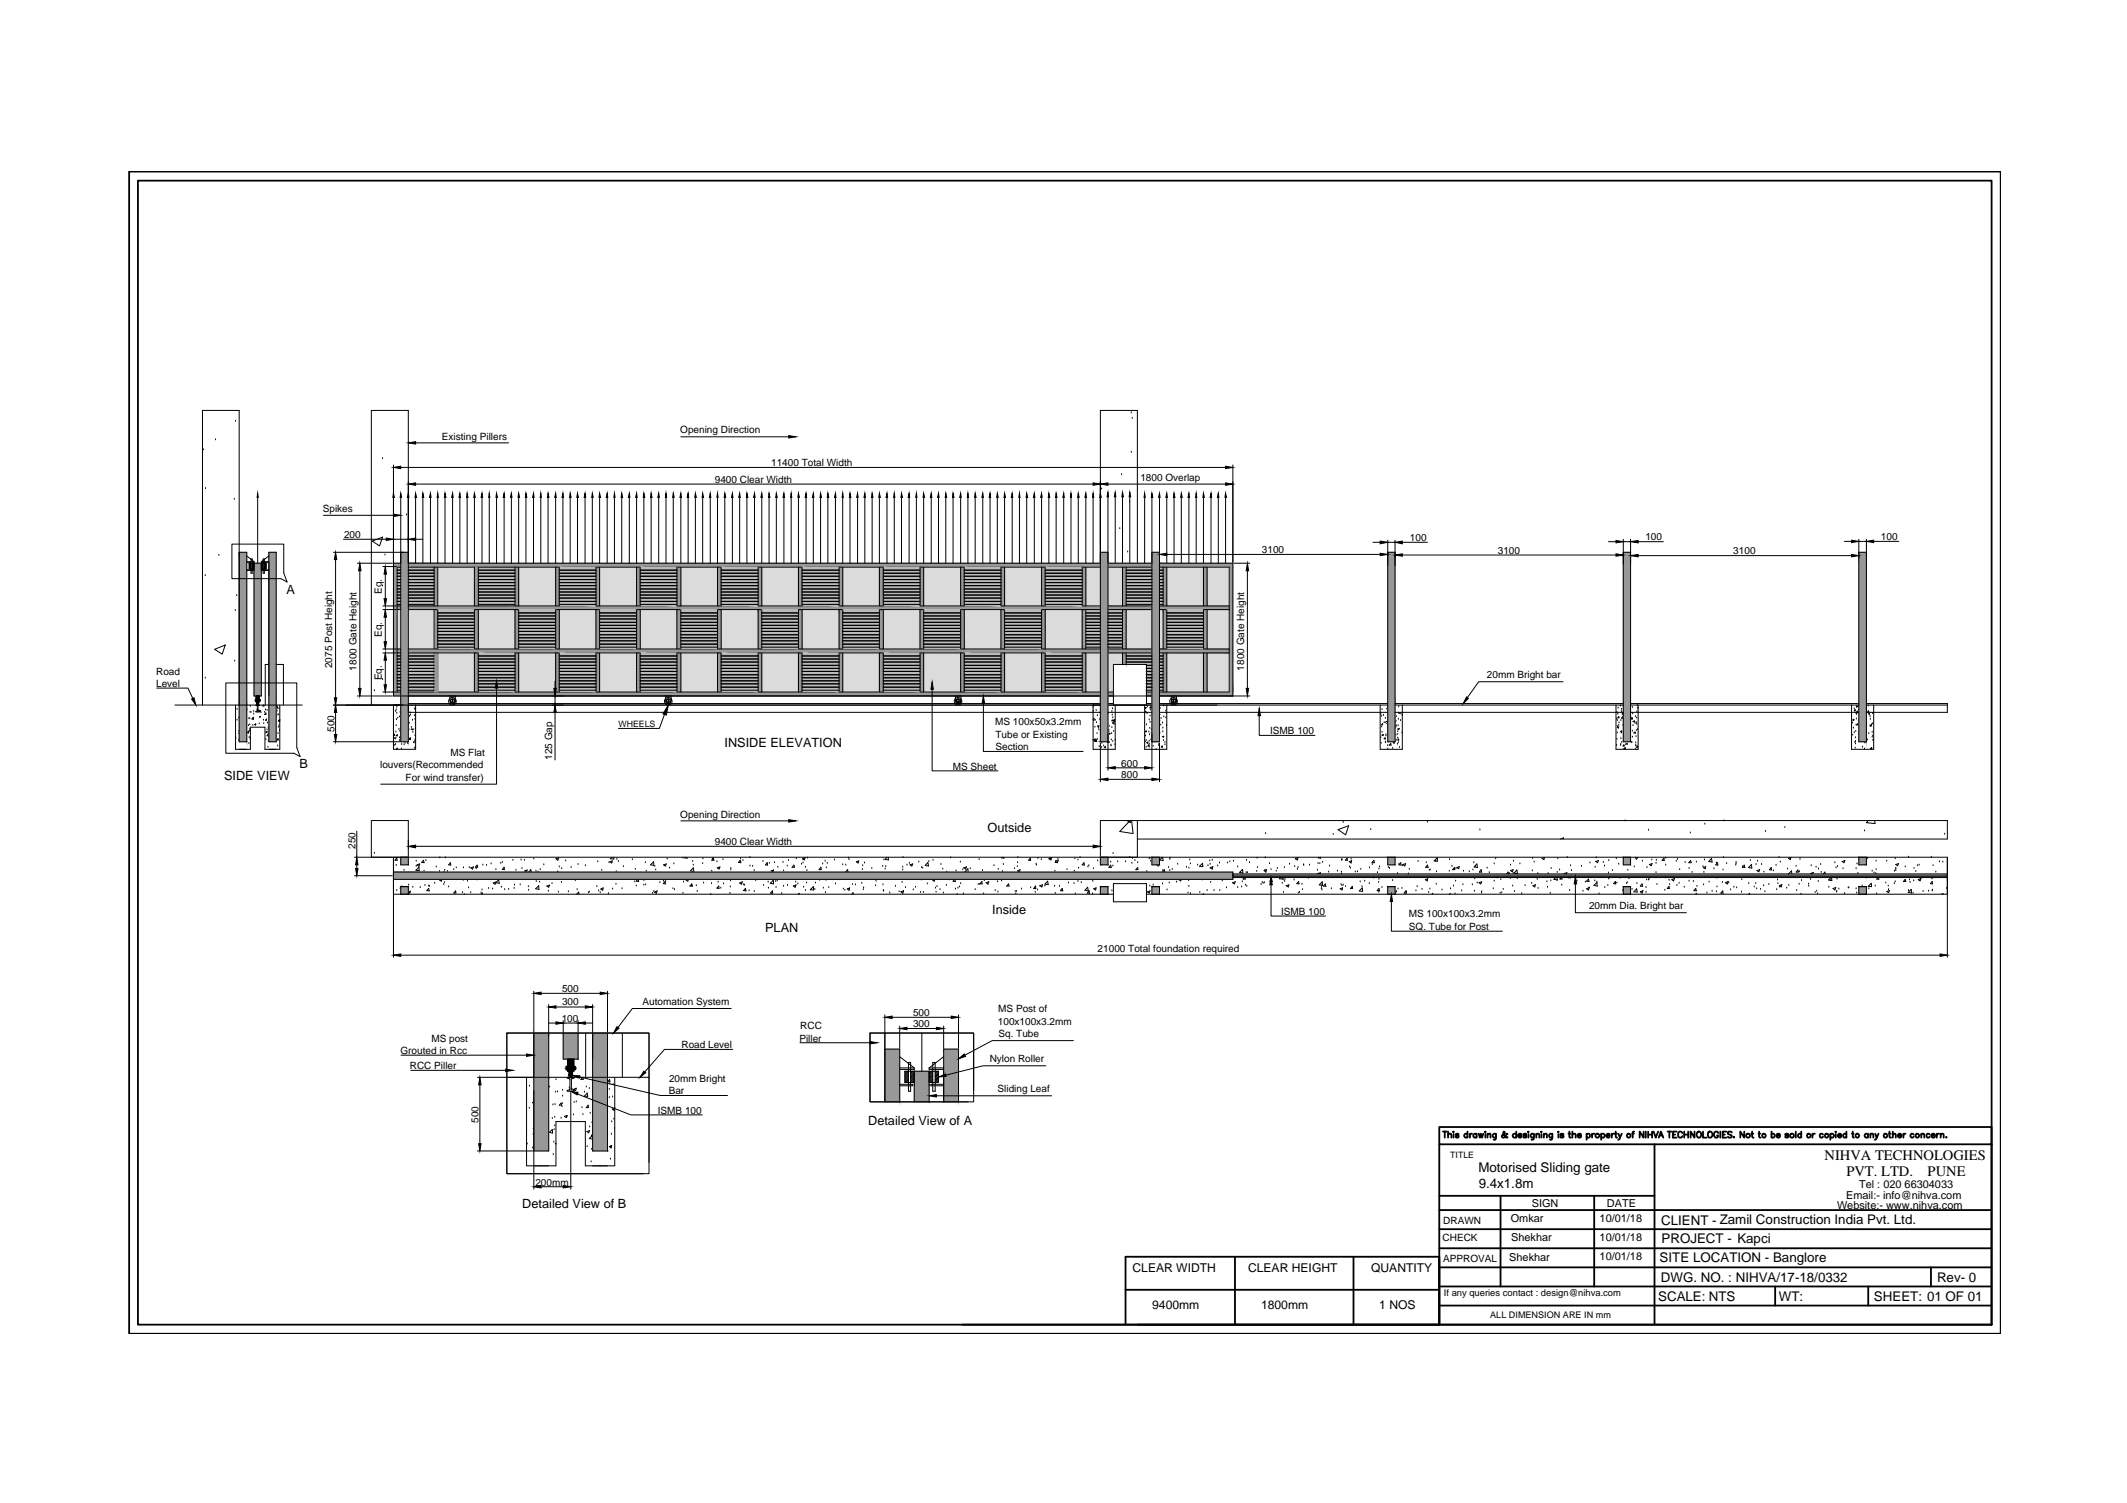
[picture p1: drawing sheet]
<svg xmlns="http://www.w3.org/2000/svg" width="297mm" height="210mm" viewBox="0 0 297 210" stroke-linecap="round" stroke-linejoin="round" font-family="sans-serif">
<defs><g id="words">
<g font-size="2">
<text x="254.8" y="162">NIHVA TECHNOLOGIES</text>
<text x="257.9" y="164.3">PVT. LTD.</text>
<text x="269.2" y="164.3">PUNE</text>
</g>
<g font-size="1.9">
<text x="206.5" y="163.6">Motorised Sliding gate</text>
<text x="206.5" y="165.9">9.4x1.8m</text>
<text x="232" y="171">CLIENT - Zamil Construction India Pvt. Ltd.</text>
<text x="232" y="173.7">PROJECT - Kapci</text>
<text x="231.8" y="176.2">SITE LOCATION - Banglore</text>
<text x="231.9" y="179">DWG. NO. : NIHVA/17-18/0332</text>
<text x="270.5" y="179">Rev- 0</text>
<text x="231.6" y="181.7">SCALE: NTS</text>
<text x="248.4" y="181.7">WT:</text>
<text x="261.7" y="181.7">SHEET: 01 OF 01</text>
</g>
<g font-size="1.8">
<text x="40" y="82.9">A</text>
<text x="41.8" y="107.3">B</text>
<text x="101.2" y="104.4">INSIDE ELEVATION</text>
<text x="31.3" y="108.9">SIDE VIEW</text>
<text x="137.9" y="116.2">Outside</text>
<text x="106.8" y="130.1">PLAN</text>
<text x="138.6" y="127.6">Inside</text>
<text x="121.2" y="157.1">Detailed View of A</text>
<text x="72.9" y="168.7">Detailed View of B</text>
</g>
<g font-size="1.7">
<text x="158.2" y="177.6">CLEAR WIDTH</text>
<text x="174.3" y="177.6">CLEAR HEIGHT</text>
<text x="191.5" y="177.6">QUANTITY</text>
<text x="160.9" y="182.8">9400mm</text>
<text x="176.1" y="182.8">1800mm</text>
<text x="192.6" y="182.8">1 NOS</text>
</g>
<g font-size="1.5">
<text x="257.8" y="167.4">Email:- info@nihva.com</text>
<text x="259.6" y="165.9">Tel : 020 66304033</text>
<text x="211" y="170.6">Omkar</text>
<text x="211" y="173.3">Shekhar</text>
<text x="213.9" y="168.6">SIGN</text>
<text x="223.4" y="170.6">10/01/18</text>
<text x="223.4" y="173.3">10/01/18</text>
<text x="224.4" y="168.6">DATE</text>
<text x="256.5" y="168.9">Website:- www.nihva.com</text>
<text x="210.8" y="176.1">Shekhar</text>
<text x="223.4" y="176">10/01/18</text>
</g>
<g font-size="1.4">
<text x="61.7" y="61.4">Existing Pillers</text>
<text x="95" y="60.5">Opening Direction</text>
<text x="107.7" y="65.1">11400 Total Width</text>
<text x="45.1" y="71.5">Spikes</text>
<text x="99.8" y="67.4">9400 Clear Width</text>
<text x="159.3" y="67.2">1800 Overlap</text>
<text x="48" y="75.1">200</text>
<text x="176.2" y="77.3">3100</text>
<text x="196.9" y="75.6">100</text>
<text x="209.2" y="77.3">3100</text>
<text x="229.8" y="75.5">100</text>
<text x="242.1" y="77.4">3100</text>
<text x="262.7" y="75.4">100</text>
<text x="53.3" y="83" transform="rotate(-90 53.3 83)">Eq.</text>
<text x="53.3" y="89" transform="rotate(-90 53.3 89)">Eq.</text>
<text x="21.8" y="94.2">Road</text>
<text x="21.8" y="95.9">Level</text>
<text x="46.4" y="93.3" transform="rotate(-90 46.4 93.3)">2075 Post Height</text>
<text x="49.8" y="93.6" transform="rotate(-90 49.8 93.6)">1800 Gate Height</text>
<text x="53.3" y="95" transform="rotate(-90 53.3 95)">Eq.</text>
<text x="173.7" y="93.6" transform="rotate(-90 173.7 93.6)">1800 Gate Height</text>
<text x="207.6" y="94.7">20mm Bright bar</text>
<text x="139" y="101.3">MS 100x50x3.2mm</text>
<text x="46.7" y="102.2" transform="rotate(-90 46.7 102.2)">500</text>
<text x="53.1" y="107.3">louvers(Recommended</text>
<text x="62.9" y="105.6">MS Flat</text>
<text x="77.1" y="106.1" transform="rotate(-90 77.1 106.1)">125 Gap</text>
<text x="133.1" y="107.5">MS Sheet</text>
<text x="139" y="103">Tube or Existing</text>
<text x="139" y="104.8">Section</text>
<text x="156.6" y="107.1">600</text>
<text x="177.4" y="102.5">ISMB 100</text>
<text x="56.6" y="109.1">For wind transfer)</text>
<text x="156.6" y="108.7">800</text>
<text x="49.7" y="118.6" transform="rotate(-90 49.7 118.6)">250</text>
<text x="95" y="114.2">Opening Direction</text>
<text x="99.8" y="118">9400 Clear Width</text>
<text x="178.9" y="127.7">ISMB 100</text>
<text x="196.7" y="128.1">MS 100x100x3.2mm</text>
<text x="196.8" y="129.8">SQ. Tube for Post</text>
<text x="221.9" y="127">20mm Dia. Bright bar</text>
<text x="153.3" y="132.9">21000 Total foundation required</text>
<text x="78.4" y="142.7">100</text>
<text x="78.5" y="140.4">300</text>
<text x="78.5" y="138.6">500</text>
<text x="89.7" y="140.4">Automation System</text>
<text x="111.8" y="143.7">RCC</text>
<text x="127.5" y="141.9">500</text>
<text x="127.5" y="143.4">300</text>
<text x="139.4" y="143.1">100x100x3.2mm</text>
<text x="139.4" y="141.4">MS Post of</text>
<text x="55.9" y="147.2">Grouted in Rcc</text>
<text x="57.2" y="149.3">RCC Piller</text>
<text x="60.2" y="145.5">MS post</text>
<text x="95.2" y="146.3">Road Level</text>
<text x="111.6" y="145.5">Piller</text>
<text x="138.2" y="148.4">Nylon Roller</text>
<text x="139.4" y="144.9">Sq. Tube</text>
<text x="91.9" y="155.5">ISMB 100</text>
<text x="93.4" y="152.8">Bar</text>
<text x="93.4" y="151.1">20mm Bright</text>
<text x="139.3" y="152.6">Sliding Leaf</text>
<text x="66.8" y="156.8" transform="rotate(-90 66.8 156.8)">500</text>
<text x="74.8" y="165.6">200mm</text>
<text x="201.5" y="173.3">CHECK</text>
<text x="201.5" y="170.9">DRAWN</text>
<text x="201.5" y="176.3">APPROVAL</text>
</g>
<g font-size="1.3">
<text x="201.6" y="181">If any queries contact : design@nihva.com</text>
<text x="208.1" y="184.1">ALL DIMENSION ARE IN mm</text>
</g>
<g font-size="1.2">
<text x="86.4" y="101.5">WHEELS</text>
<text x="202.5" y="161.7">TITLE</text>
</g>
</g></defs>
<!-- layer: 0 -->
<g fill="none" stroke="#000" stroke-width=".14">
<path d="M32.9 58.8h.1M158 57.7h.1M158.1 58.4h.1M28.4 62.8h.1M28.7 68.2h.1M30.1 61.4h.1M30.6 77.6h.1M32.4 76h7.2v4l.5 1.3-.9-.5h-6.8zM32.7 69.7h.1M33.4 77.1h1.1v26.5h-1.1v-46.3h-5.1v41.2M34.5 78.4h1M34.5 77.6l1 .8"/>
<path d="M34.5 79.6h.8v.1h-.8M34.9 78.7l-.1 .1M35 78.7l-.2 .2M35.1 78.1h.1v2h-.1zM35.1 78.7l-.3 .3M35.1 78.8l-.3 .2M35.1 78.9l-.3 .3M35.1 79l-.3 .2M35.1 79.1l-.3 .2M35.1 79.2l-.3 .2M35.1 79.2l-.2 .3M35.1 79.4l-.1 .1"/>
<path d="M35.3 78.7h-.1M35.4 78.7l-.2 .1M35.5 79.5h-.7v-.8h2.4v.8h-.7M35.5 78.4v.1h-1M35.5 78.7l-.3 .3M35.5 78.9l-.3 .2M35.5 79l-.3 .2M35.5 79l-.3 .3M35.5 79.1l-.3 .3M35.5 79.2l-.2 .3M35.5 79.3l-.2 .2M35.5 79.4l-.1 .1"/>
<path d="M36 69.5v9.2M36.5 78.7v18.5h-1v-18.5l-.3 .2M36.5 78.4v.1h1M36.5 78.4h1M36.6 78.7h-.1M36.7 78.7l-.2 .1M36.7 78.7l-.2 .2M36.7 78.8l-.2 .2M36.7 78.9l-.2 .2M36.7 79l-.2 .2M36.7 79l-.2 .3M36.7 79.1l-.2 .3"/>
<path d="M36.7 79.2l-.2 .3M36.7 79.3l-.1 .2M36.7 79.4v.1M36.7 78.1h.2v2h-.2zM37 78.7h-.1M37 78.7l-.1 .1M37.1 78.7l-.2 .2M37.2 78.7l-.3 .3M37.2 78.8l-.3 .3M37.2 78.9l-.3 .3M37.2 79l-.3 .2M37.2 79.1l-.3 .2"/>
<path d="M37.2 79.2l-.3 .2M37.2 79.3l-.2 .2M37.2 79.4l-.1 .1M37.5 77.1h1.1v26.5h-1.1zM37.5 77.6l-1 .8M37.5 79.6h-.9v.1h.9M45.2 72h9.7M46.6 77.1h10.4M46.9 78.1v19.4M48 75.3h5.9M49.9 78.7h4.9M50.2 79.7v16.4"/>
<path d="M52 75.6l1.4-.6-.4 1.2zM53.4 64.1h.1M53.5 79.1h1.8M53.8 77.5h.1M54.9 78.7h1.1M54.9 64.9v32.3h1.1M54.9 75.3h2.1M55.5 79.6h.5M56 69.5v34.1h1v-46.3h-5.1v41.2M56 79.2h-.5v17.4h.5M56 65.3h115.2M56.8 71.9h.1"/>
<path d="M57 78.7h96.7M57 79.2h96.7M57 79.6h3.6M58 61.8h13M58 67.6h94.7M58 69.5v9.2M58 75.3h1.1M59.1 69.5v9.2M60.1 69.5v9.2M60.6 79.2v5.4M61.1 69.5v9.2M61.1 79.2v5.4"/>
<path d="M62.1 69.5v9.2M63.2 69.5v9.2M64.2 69.5v9.2M65.2 69.5v9.2M66.3 69.5v9.2M66.3 79.2v5.4M66.8 79.2v5.4M66.8 79.6h5.1M67.3 69.5v9.2M68.3 69.5v9.2M69.3 69.5v9.2M70.4 69.5v9.2"/>
<path d="M71.4 69.5v9.2M71.9 79.2v5.4M72.4 69.5v9.2M72.4 79.2v5.4M73.4 69.5v9.2M74.5 69.5v9.2M75.5 69.5v9.2M76.5 69.5v9.2M77.6 69.5v9.2M77.6 79.2v5.4M78.1 79.2v5.4M78.1 79.6h5.1"/>
<path d="M78.6 69.5v9.2M79.6 69.5v9.2M80.6 69.5v9.2M81.7 69.5v9.2M82.7 69.5v9.2M83.2 79.2v5.4M83.7 69.5v9.2M83.7 79.2v5.4M84.8 69.5v9.2M85.8 69.5v9.2M86.8 69.5v9.2M87.9 69.5v9.2"/>
<path d="M88.9 69.5v9.2M88.9 79.2v5.4M89.4 79.2v5.4M89.4 79.6h5.1M89.9 69.5v9.2M90.9 69.5v9.2M92 69.5v9.2M93 69.5v9.2M94 69.5v9.2M94.5 79.2v5.4M95.1 61h15.1M95.1 69.5v9.2"/>
<path d="M95.1 79.2v5.4M96.1 69.5v9.2M97.1 69.5v9.2M98.1 69.5v9.2M99.2 69.5v9.2M100.2 69.5v9.2M100.2 79.2v5.4M100.7 79.2v5.4M100.7 79.6h5.2M101.2 69.5v9.2M102.3 69.5v9.2M103.3 69.5v9.2"/>
<path d="M104.3 69.5v9.2M105.4 69.5v9.2M105.9 79.2v5.4M106.4 69.5v9.2M106.4 79.2v5.4M107.4 69.5v9.2M108.4 69.5v9.2M109.5 69.5v9.2M110.5 69.5v9.2M111.5 69.5v9.2M111.5 79.2v5.4M112 79.2v5.4"/>
<path d="M112 79.6h5.2M112.6 69.5v9.2M113.6 69.5v9.2M114.6 69.5v9.2M115.6 69.5v9.2M116.7 69.5v9.2M117.2 79.2v5.4M117.7 69.5v9.2M117.7 79.2v5.4M118.7 69.5v9.2M119.8 69.5v9.2M120.8 69.5v9.2"/>
<path d="M121.8 69.5v9.2M122.8 69.5v9.2M122.8 79.2v5.4M123.4 79.2v5.4M123.4 79.6h5.1M123.9 69.5v9.2M124.9 69.5v9.2M125.9 69.5v9.2M127 69.5v9.2M128 69.5v9.2M128.5 79.2v5.4M129 69.5v9.2"/>
<path d="M129 79.2v5.4M130 69.5v9.2M131.1 69.5v9.2M132.1 69.5v9.2M133.1 69.5v9.2M134.2 69.5v9.2M134.2 79.2v5.4M134.7 79.2v5.4M134.7 79.6h5.1M135.2 69.5v9.2M136.2 69.5v9.2M137.2 69.5v9.2"/>
<path d="M138.3 69.5v9.2M139.3 69.5v9.2M139.8 79.2v5.4M140.3 69.5v9.2M140.3 79.2v5.4M141.4 69.5v9.2M142.4 69.5v9.2M143.4 69.5v9.2M144.4 69.5v9.2M145.5 69.5v9.2M145.5 79.2v5.4M146 79.2v5.4"/>
<path d="M146 79.6h5.1M146.5 69.5v9.2M147.5 69.5v9.2M148.5 69.5v9.2M149.6 69.5v9.2M150.6 69.5v9.2M151.1 79.2v5.4M151.6 69.5v9.2M151.6 79.2v5.4M152.7 69.5v9.2M153.7 77.1h1M153.8 68.3h.1"/>
<path d="M154.7 78.7h6.2M154.7 79.2h6.2M154.7 67.6h16.5M154.7 69.4v38.2M155.7 69.4v9.2M156.4 73.8h.1M156.6 66.3h.1M156.8 69.4v9.2M156.8 79.2v5.4M157.3 79.2v5.4M157.3 79.6h3.6M157.5 77.1h.1"/>
<path d="M157.7 70.1h.1M157.8 69.4v9.2M158 63.2h.1M158.8 78.7v-21.4h-5.1v46.3h1M159.9 69.5v9.2M160.9 77.1h1M160.9 69.5v38.1M161.9 78.7h10.3v18.5M161.9 79.2h9.8v17.4h-9.8M161.9 69.5v34.1h-1M161.9 79.6h.5M162.4 79.2v5.4"/>
<path d="M162.9 69.5v9.2M162.9 79.2v5.4M162.9 77.4h29.8M164 69.5v9.2M165 69.5v9.2M166 69.5v9.2M167 69.5v9.2M168.1 69.5v9.2M168.1 79.2v5.4M168.6 79.2v5.4M169.1 69.5v9.2M170.1 69.5v9.2"/>
<path d="M171.2 69.5v9.2M172.2 64.9v13.6M172.3 78.7h2.2M174.2 79.7v16.4M191.7 75.7h1M193.8 77.1h1M193.8 75.4v28.2h1v-28.2M193.8 75.7h1M195.8 77.5h29.9M195.8 75.7h3.5M224.6 75.6h1.1M226.7 77.1h1"/>
<path d="M226.7 75.3v28.3h1v-28.3M226.7 75.6h1M228.8 77.6h29.8M228.8 75.6h3.5M257.6 75.6h1M259.6 77.1h1M259.6 75.3v28.3h1v-28.3M259.6 75.6h1M261.7 75.6h3.5M21.9 96.1h4.3l.7 1.4M24.4 98.5h17.8M28.7 80.4h.1"/>
<path d="M28.7 94.7h.1M30 90.7l1.5-.6-.5 1.3zM31.5 95.4h9.9v9l.5 1.3-.8-.5h-9.6zM32.8 92.3h.1M32.9 85.3h.1M32.9 99.1h.1M32.9 98.5v6.1h2.1v-3h2v3h2.1v-6.1M33.1 83.2h.1M33.1 99.1h.1M34.5 98.6h.1M34.5 99.1h.1M34.9 99.5h.1"/>
<path d="M35 98.6h.1M35.1 99.5h.1M35.4 99.4h.1M35.4 99.7h.1M35.7 98.5h.1M35.7 99.4h.5M35.7 98.5h.5M35.7 99.4h.1M35.8 98.5l.1 .1M35.8 97.7h.1M35.8 97.9h.1M35.8 97.7h.4"/>
<path d="M35.8 97.9h.4M35.9 97.7h.2M35.9 97.7h.1h.1M35.9 97.7h-.1M35.9 98v-.1l.1 .1 .1-.1v.1M35.9 98h.2M35.9 98l.1-.1 .1 .1M35.9 98.5v.1M35.9 99.2h.1M35.9 97.7h.1M35.9 97.9h.1M35.9 98.6v.7l-.1 .1"/>
<path d="M36 99.3h.1M36 97.3v1.1M36 97.7h.1M36 97.9h.1M36 98.6v.7M36 98.5v.1M36.1 99.3h.1M36.1 99.3l.1 .1M36.1 97.7h.1M36.2 97.7h.1M36.2 97.9h.1M36.2 97.9h-.1"/>
<path d="M36.2 98.5h.1M36.2 99.3l.2-.1-.1 .2zM36.2 98.5l-.1 .1M36.2 99.3h.1M36.4 99.5h.1M36.7 98.6l.1-.1 .1 .1zM37 99.5h.1M37.1 99.1h.1M37.1 99.6l.1 .2h-.2zM37.3 99.2h.1M37.5 92.8h-.5v5.7M38.6 92.8h1v5.7"/>
<path d="M38.7 99.9h.1M38.7 99.3h.1M38.7 98.6v.2h-.1zM38.7 98.9h.1M38.9 99.8h.1M38.9 99h.1M46.6 98.5h107.1M46.9 99.5v3.1M49.9 97.2h4.9M52.3 96.5h.1M53.4 94.9h.1M53.4 81.8h.1"/>
<path d="M53.5 96.6h1.8M53.5 91.2h1.8M53.5 90.6h1.8M53.5 85.1h1.8M53.5 84.6h1.8M53.8 80.2v3.4M53.8 86.2v3.4M53.8 92.2v3.4M54.9 98.5v6.1h3.1v-6.1M55.2 99.4h.1M55.3 99.1h.1M55.4 98.8h.1"/>
<path d="M55.4 99.6h.1M55.5 91.2h.5M55.5 90.6h.5M55.5 85.1h.5M55.5 84.6h.5M55.5 80.1h.5M55.5 80.5h.5M55.5 80.9h.5M55.5 81.4h.5M55.5 81.8h.5M55.5 82.3h.5M55.5 82.7h.5"/>
<path d="M55.5 83.1h.5M55.5 83.5h.5M55.5 84h.5M55.5 84.4h.5M55.5 91.6h.5M55.5 92h.5M55.5 92.5h.5M55.5 92.9h.5M55.5 93.3h.5M55.5 93.8h.5M55.5 94.2h.5M55.5 94.7h.5"/>
<path d="M55.5 95.1h.5M55.5 95.5h.5M55.5 96h.5M55.5 96.4h.5M55.9 99.5h.1M55.9 98.6h.1M56.1 97.2h118.4M57 96.6h96.7M57 91.2h96.7M57 90.6h96.7M57 85.1h96.7M57 84.6h96.7"/>
<path d="M57 98.3h96.7M57 80.1h3.6M57 99.5h96.7M57 80.5h3.6M57 80.9h3.6M57 81.4h3.6M57 81.8h3.6M57 82.3h3.6M57 82.7h3.6M57 83.1h3.6M57 83.5h3.6M57 84h3.6"/>
<path d="M57 84.4h3.6M57 91.6h3.6M57 92h3.6M57 92.5h3.6M57 92.9h3.6M57 93.3h3.6M57 93.8h3.6M57 94.2h3.6M57 94.7h3.6M57 95.1h3.6M57 95.5h3.6M57 96h3.6"/>
<path d="M57 96.4h3.6M57.3 99.6h.1M57.3 99.9h.1M57.9 99h.1M57.9 99.9h.1M58 99v.1M60.6 85.1v5.5M60.6 91.2v5.4M61.1 85.1v5.5M61.1 91.2v5.4M61.1 85.6h5.2M61.1 86h5.2"/>
<path d="M61.1 86.4h5.2M61.1 86.9h5.2M61.1 87.3h5.2M61.1 87.8h5.2M61.1 88.2h5.2M61.1 88.6h5.2M61.1 89.1h5.2M61.1 89.5h5.2M61.1 90h5.2M61.1 90.4h5.2M62.8 97.2v.6l.3 .3h.2l.3-.3v-.6M66.3 85.1v5.5"/>
<path d="M66.3 91.2v5.4M66.8 85.1v5.5M66.8 91.2v5.4M66.8 80.1h5.1M66.8 80.5h5.1M66.8 80.9h5.1M66.8 81.4h5.1M66.8 81.8h5.1M66.8 82.3h5.1M66.8 82.7h5.1M66.8 83.1h5.1M66.8 83.5h5.1"/>
<path d="M66.8 84h5.1M66.8 84.4h5.1M66.8 91.6h5.1M66.8 92h5.1M66.8 92.5h5.1M66.8 92.9h5.1M66.8 93.3h5.1M66.8 93.8h5.1M66.8 94.2h5.1M66.8 94.7h5.1M66.8 95.1h5.1M66.8 95.5h5.1"/>
<path d="M66.8 96h5.1M66.8 96.4h5.1M69.3 96.1v13.4h-16.1M71.9 85.1v5.5M71.9 91.2v5.4M72.4 85.1v5.5M72.4 91.2v5.4M72.4 85.6h5.2M72.4 86h5.2M72.4 86.4h5.2M72.4 86.9h5.2M72.4 87.3h5.2"/>
<path d="M72.4 87.8h5.2M72.4 88.2h5.2M72.4 88.6h5.2M72.4 89.1h5.2M72.4 89.5h5.2M72.4 90h5.2M72.4 90.4h5.2M77.5 95.1v1M77.5 97.2v1.3M77.5 99.5v6.6M77.6 85.1v5.5M77.6 91.2v5.4"/>
<path d="M78.1 85.1v5.5M78.1 91.2v5.4M78.1 80.1h5.1M78.1 80.5h5.1M78.1 80.9h5.1M78.1 81.4h5.1M78.1 81.8h5.1M78.1 82.3h5.1M78.1 82.7h5.1M78.1 83.1h5.1M78.1 83.5h5.1M78.1 84h5.1"/>
<path d="M78.1 84.4h5.1M78.1 91.6h5.1M78.1 92h5.1M78.1 92.5h5.1M78.1 92.9h5.1M78.1 93.3h5.1M78.1 93.8h5.1M78.1 94.2h5.1M78.1 94.7h5.1M78.1 95.1h5.1M78.1 95.5h5.1M78.1 96h5.1"/>
<path d="M78.1 96.4h5.1M83.2 85.1v5.5M83.2 91.2v5.4M83.7 85.1v5.5M83.7 91.2v5.4M83.7 85.6h5.2M83.7 86h5.2M83.7 86.4h5.2M83.7 86.9h5.2M83.7 87.3h5.2M83.7 87.8h5.2M83.7 88.2h5.2"/>
<path d="M83.7 88.6h5.2M83.7 89.1h5.2M83.7 89.5h5.2M83.7 90h5.2M83.7 90.4h5.2M88.9 85.1v5.5M88.9 91.2v5.4M89.4 85.1v5.5M89.4 91.2v5.4M89.4 80.1h5.1M89.4 80.5h5.1M89.4 80.9h5.1"/>
<path d="M89.4 81.4h5.1M89.4 81.8h5.1M89.4 82.3h5.1M89.4 82.7h5.1M89.4 83.1h5.1M89.4 83.5h5.1M89.4 84h5.1M89.4 84.4h5.1M89.4 91.6h5.1M89.4 92h5.1M89.4 92.5h5.1M89.4 92.9h5.1"/>
<path d="M89.4 93.3h5.1M89.4 93.8h5.1M89.4 94.2h5.1M89.4 94.7h5.1M89.4 95.1h5.1M89.4 95.5h5.1M89.4 96h5.1M89.4 96.4h5.1M92.8 99.8l-.7 1.9h-5.7M93 97.2v.6l.2 .3h.2l.3-.3v-.6M94.5 85.1v5.5M94.5 91.2v5.4"/>
<path d="M95.1 85.1v5.5M95.1 91.2v5.4M95.1 85.6h5.1M95.1 86h5.1M95.1 86.4h5.1M95.1 86.9h5.1M95.1 87.3h5.1M95.1 87.8h5.1M95.1 88.2h5.1M95.1 88.6h5.1M95.1 89.1h5.1M95.1 89.5h5.1"/>
<path d="M95.1 90h5.1M95.1 90.4h5.1M100.2 85.1v5.5M100.2 91.2v5.4M100.7 85.1v5.5M100.7 91.2v5.4M100.7 80.1h5.2M100.7 80.5h5.2M100.7 80.9h5.2M100.7 81.4h5.2M100.7 81.8h5.2M100.7 82.3h5.2"/>
<path d="M100.7 82.7h5.2M100.7 83.1h5.2M100.7 83.5h5.2M100.7 84h5.2M100.7 84.4h5.2M100.7 91.6h5.2M100.7 92h5.2M100.7 92.5h5.2M100.7 92.9h5.2M100.7 93.3h5.2M100.7 93.8h5.2M100.7 94.2h5.2"/>
<path d="M100.7 94.7h5.2M100.7 95.1h5.2M100.7 95.5h5.2M100.7 96h5.2M100.7 96.4h5.2M105.9 85.1v5.5M105.9 91.2v5.4M106.4 85.1v5.5M106.4 91.2v5.4M106.4 85.6h5.1M106.4 86h5.1M106.4 86.4h5.1"/>
<path d="M106.4 86.9h5.1M106.4 87.3h5.1M106.4 87.8h5.1M106.4 88.2h5.1M106.4 88.6h5.1M106.4 89.1h5.1M106.4 89.5h5.1M106.4 90h5.1M106.4 90.4h5.1M111.5 85.1v5.5M111.5 91.2v5.4M112 85.1v5.5"/>
<path d="M112 91.2v5.4M112 80.1h5.2M112 80.5h5.2M112 80.9h5.2M112 81.4h5.2M112 81.8h5.2M112 82.3h5.2M112 82.7h5.2M112 83.1h5.2M112 83.5h5.2M112 84h5.2M112 84.4h5.2"/>
<path d="M112 91.6h5.2M112 92h5.2M112 92.5h5.2M112 92.9h5.2M112 93.3h5.2M112 93.8h5.2M112 94.2h5.2M112 94.7h5.2M112 95.1h5.2M112 95.5h5.2M112 96h5.2M112 96.4h5.2"/>
<path d="M117.2 85.1v5.5M117.2 91.2v5.4M117.7 85.1v5.5M117.7 91.2v5.4M117.7 85.6h5.1M117.7 86h5.1M117.7 86.4h5.1M117.7 86.9h5.1M117.7 87.3h5.1M117.7 87.8h5.1M117.7 88.2h5.1M117.7 88.6h5.1"/>
<path d="M117.7 89.1h5.1M117.7 89.5h5.1M117.7 90h5.1M117.7 90.4h5.1M122.8 85.1v5.5M122.8 91.2v5.4M123.4 85.1v5.5M123.4 91.2v5.4M123.4 80.1h5.1M123.4 80.5h5.1M123.4 80.9h5.1M123.4 81.4h5.1"/>
<path d="M123.4 81.8h5.1M123.4 82.3h5.1M123.4 82.7h5.1M123.4 83.1h5.1M123.4 83.5h5.1M123.4 84h5.1M123.4 84.4h5.1M123.4 91.6h5.1M123.4 92h5.1M123.4 92.5h5.1M123.4 92.9h5.1M123.4 93.3h5.1"/>
<path d="M123.4 93.8h5.1M123.4 94.2h5.1M123.4 94.7h5.1M123.4 95.1h5.1M123.4 95.5h5.1M123.4 96h5.1M123.4 96.4h5.1M128.5 85.1v5.5M128.5 91.2v5.4M129 85.1v5.5M129 91.2v5.4M129 85.6h5.2"/>
<path d="M129 86h5.2M129 86.4h5.2M129 86.9h5.2M129 87.3h5.2M129 87.8h5.2M129 88.2h5.2M129 88.6h5.2M129 89.1h5.2M129 89.5h5.2M129 90h5.2M129 90.4h5.2M130.2 96.3v11.4h9.2"/>
<path d="M133.4 97.2v.6l.3 .3h.2l.3-.3v-.6M134.2 85.1v5.5M134.2 91.2v5.4M134.7 85.1v5.5M134.7 91.2v5.4M134.7 80.1h5.1M134.7 80.5h5.1M134.7 80.9h5.1M134.7 81.4h5.1M134.7 81.8h5.1M134.7 82.3h5.1M134.7 82.7h5.1"/>
<path d="M134.7 83.1h5.1M134.7 83.5h5.1M134.7 84h5.1M134.7 84.4h5.1M134.7 91.6h5.1M134.7 92h5.1M134.7 92.5h5.1M134.7 92.9h5.1M134.7 93.3h5.1M134.7 93.8h5.1M134.7 94.2h5.1M134.7 94.7h5.1"/>
<path d="M134.7 95.1h5.1M134.7 95.5h5.1M134.7 96h5.1M134.7 96.4h5.1M137.3 98.2v6.7h14M139.8 85.1v5.5M139.8 91.2v5.4M140.3 85.1v5.5M140.3 91.2v5.4M140.3 85.6h5.2M140.3 86h5.2M140.3 86.4h5.2"/>
<path d="M140.3 86.9h5.2M140.3 87.3h5.2M140.3 87.8h5.2M140.3 88.2h5.2M140.3 88.6h5.2M140.3 89.1h5.2M140.3 89.5h5.2M140.3 90h5.2M140.3 90.4h5.2M145.5 85.1v5.5M145.5 91.2v5.4M146 85.1v5.5"/>
<path d="M146 91.2v5.4M146 80.1h5.1M146 80.5h5.1M146 80.9h5.1M146 81.4h5.1M146 81.8h5.1M146 82.3h5.1M146 82.7h5.1M146 83.1h5.1M146 83.5h5.1M146 84h5.1M146 84.4h5.1"/>
<path d="M146 91.6h5.1M146 92h5.1M146 92.5h5.1M146 92.9h5.1M146 93.3h5.1M146 93.8h5.1M146 94.2h5.1M146 94.7h5.1M146 95.1h5.1M146 95.5h5.1M146 96h5.1M146 96.4h5.1"/>
<path d="M151.1 85.1v5.5M151.1 91.2v5.4M151.6 85.1v5.5M151.6 91.2v5.4M151.6 85.6h2.1M151.6 86h2.1M151.6 86.4h2.1M151.6 86.9h2.1M151.6 87.3h2.1M151.6 87.8h2.1M151.6 88.2h2.1M151.6 88.6h2.1"/>
<path d="M151.6 89.1h2.1M151.6 89.5h2.1M151.6 90h2.1M151.6 90.4h2.1M152.7 99.4h.1M152.7 98.8h.1M152.7 98.5v6.1h3v-6.1M152.7 98.5h.1M153.1 99.2h.1M153.2 99.9h.1M153.6 99.6h.1M154.7 98.5h6.2"/>
<path d="M154.7 96.6h.8M154.7 91.2h6.2M154.7 90.6h6.2M154.7 85.1h6.2M154.7 84.6h6.2M154.7 98.3h.8M154.7 99.5h6.2M154.7 85.6h2.1M154.7 86h2.1M154.7 86.4h2.1M154.7 86.9h2.1M154.7 87.3h2.1"/>
<path d="M154.7 87.8h2.1M154.7 88.2h2.1M154.7 88.6h2.1M154.7 89.1h2.1M154.7 89.5h2.1M154.7 90h2.1M154.7 90.4h2.1M154.8 99.7h.1M155.3 99.4h.1M155.3 99.9h.1M155.4 99h.1M155.5 98.5v-5.7h4.6v5.7"/>
<path d="M156.8 85.1v5.5M156.8 91.2v1.6M157.3 85.1v5.5M157.3 91.2v1.6M157.3 80.1h3.6M157.3 80.5h3.6M157.3 80.9h3.6M157.3 81.4h3.6M157.3 81.8h3.6M157.3 82.3h3.6M157.3 82.7h3.6M157.3 83.1h3.6"/>
<path d="M157.3 83.5h3.6M157.3 84h3.6M157.3 84.4h3.6M157.3 91.6h3.6M157.3 92h3.6M157.3 92.5h3.6M159.9 98.5v6.1h3v-6.1M159.9 98.9l.2-.1-.1 .2zM160 99.4h.1M160.1 99.5h.1M160.1 96.6h.8M160.1 98.3h.8"/>
<path d="M160.1 92.9h.8M160.1 93.3h.8M160.1 93.8h.8M160.1 94.2h.8M160.1 94.7h.8M160.1 95.1h.8M160.1 95.5h.8M160.1 96h.8M160.1 96.4h.8M160.2 99.7h.1M160.2 98.7h.1M160.6 100h.1"/>
<path d="M160.7 99.1h.1M160.8 98.6v.3l-.2-.1zM160.9 98.6h.1M161.9 98.5h31.9M161.9 91.2h9.8M161.9 90.6h9.8M161.9 85.1h9.8M161.9 84.6h9.8M161.9 98.3h31.9M161.9 80.1h.5M161.9 99.5h31.9M161.9 80.5h.5"/>
<path d="M161.9 80.9h.5M161.9 81.4h.5M161.9 81.8h.5M161.9 82.3h.5M161.9 82.7h.5M161.9 83.1h.5M161.9 83.5h.5M161.9 84h.5M161.9 84.4h.5M161.9 91.6h.5M161.9 92h.5M161.9 92.5h.5"/>
<path d="M161.9 92.9h.5M161.9 93.3h.5M161.9 93.8h.5M161.9 94.2h.5M161.9 94.7h.5M161.9 95.1h.5M161.9 95.5h.5M161.9 96h.5M161.9 96.4h.5M162 99.8h.1M162 98.9h.1M162.4 85.1v5.5"/>
<path d="M162.4 91.2v5.4M162.5 98.6h.1M162.8 99.3h.1M162.9 99.6h.1M162.9 85.1v5.5M162.9 91.2v5.4M162.9 85.6h5.2M162.9 86h5.2M162.9 86.4h5.2M162.9 86.9h5.2M162.9 87.3h5.2M162.9 87.8h5.2"/>
<path d="M162.9 88.2h5.2M162.9 88.6h5.2M162.9 89.1h5.2M162.9 89.5h5.2M162.9 90h5.2M162.9 90.4h5.2M163.6 97.2v.6l.2 .3h.2l.3-.3v-.6M168.1 85.1v5.5M168.1 91.2v5.4M168.6 85.1v5.5M168.6 91.2v5.4M175.9 99.9v2.8h7.7"/>
<path d="M192.7 98.5v6.1h3.1v-6.1M192.8 99.7h.1M193 99.1h.1M193.2 99.9h.1M193.7 99h.1M194.8 98.5h31.9M194.8 98.3h31.9M194.8 99.5h31.9M195.3 98.7h.1M195.3 99.6h.1M195.5 99.7h.1M195.6 99.7h.1"/>
<path d="M195.8 99.9h.1M218.3 95.2h-11.8l-1.6 2.2M225.7 98.5v6.1h3.1v-6.1M225.8 99.5h.1M225.9 99.7h.1M226 98.9h.1M226.3 98.6h.1M226.4 99.4h.1M226.4 99.1h.1M226.5 99.7h.2v.1zM226.6 99.6h.1M227.7 98.5h31.9"/>
<path d="M227.7 98.3h31.9M227.7 99.5h31.9M228 98.8h.1M228 99.7h.1M228.6 99.4h.1M228.6 98.6h.1M228.8 98.8h-.1l.1 .1M258.6 99.9h.1M258.6 98.5v6.1h3.1v-6.1M259 99h.1M259.1 99.1v.2h-.1zM259.2 99.7h.1"/>
<path d="M259.2 99.5h.1M259.2 98.8h.1M259.2 99.8h.1M259.3 98.7h.1M259.4 98.6h.1v.1zM259.4 99.3v.3l-.2-.1zM260.6 98.5h11.3M260.6 98.3h11.3v1.2h-11.3M260.9 98.6h.1M260.9 99.3l.1 .1h-.2zM260.9 99.7l.2-.1v.2zM261.5 99.7h.1"/>
<path d="M32.9 103.8h.1M32.9 102.4h.1M32.9 103.1h.1M33.1 100.6h.1M33.3 103.4h.1M33.4 102.4h.1M33.4 100.1l-.1 .1h.1M33.4 102v.1M34.5 102.3l.2-.2v.3zM34.7 101.3h.1M34.8 103.8h.1M34.8 100.4h.1"/>
<path d="M34.8 103h.1M34.8 102.1h.1M34.9 100.4h.1M34.9 101.2h.1M34.9 101.9h.1M35 103.1h.1M35.3 101.3h.1M35.3 100.2v.2h-.1zM35.4 100.3h.1M35.4 100.5h.1M35.6 101.2l.1-.1v.2zM35.7 101.2h.1"/>
<path d="M36.2 101.1h.1M36.2 100.2h.1M36.4 100.2h.1M36.8 100.6h.1M36.8 101h.1M37.1 103.3h.1M37.1 102.2h.2v.1zM37.2 100.4v.2h-.1zM37.3 101.9h.1M37.3 102.7l.2-.2v.3zM37.3 101h.1M37.4 104.4h.1"/>
<path d="M37.5 102.6h.1M37.5 103.5h.1M37.5 101.6h.1M37.5 101.7h.1M37.5 102.4l-.1 .1h.1M38.6 103.6h.1M38.7 103.3l.2-.1-.1 .2zM38.8 103.3h.1M38.8 104.2h.1M38.8 102.4h.1M38.9 101.6h.1M38.9 100.7h.1"/>
<path d="M39 100.8h.1M39 101.3h.1M39 102h.1M39.1 100.6h.1M39.1 100.6l-.2 .1 .2 .1M46.6 103.6h9.2M49.5 119.7h222.4v14M49.8 116.1v3.6M51.9 119.7v-5.1h5.1v6.2h-1v-1.1M52.3 119.2h.1M54.9 102.7l.2-.2v.2zM54.9 119.7v14"/>
<path d="M55.1 103.1h.1M55.1 104.1h.1M55.2 103.2h.1M55.2 104h.1M55.3 102.2h.1M55.3 103.1h.1M55.3 101.3h.1M55.3 104.6l.2-.1v.1M55.3 102.7l.2-.1v.2zM55.4 100.5h.1M55.4 119.8l.1 .3h-.3zM55.5 100.3h.1"/>
<path d="M55.7 101.9h.1M55.8 103h.1M55.8 100.1h.1M55.8 103.4h.1M55.8 102.1h.1M55.9 101.9h.1M56 100.8h.1M56 104.6h.1M56.1 104h.1M56.4 104h.1M56.6 103.8h.1M56.9 103.8l.2-.1-.1 .1z"/>
<path d="M57.1 103.3l.2-.3v.3zM57.1 101.9h.1M57.2 101h.1M57.2 100h.1M57.3 103.2h.1M57.4 101.9h.1M57.4 101.6h.1M57.5 101.9l.2-.1v.1zM57.6 100.6h.1M57.7 102.3h.1M57.7 103.7h.1M57.9 104.5h.1"/>
<path d="M57.9 103.6h.1M58 102.7h.1M58 103.3h.1M58 100.5h.1M58 103.8h.1M58 101h.1M58 101.9h.1M58 118.2h94.7M61.4 119.8h.1M62.2 119.8h.1M74.5 120h.1M77.6 119.9l.4-.1-.1 .3z"/>
<path d="M85.5 119.7l-.2 .2 .4 .1v-.3M93.2 120h.1M95.1 114.6h15.1M95.4 119.8h.1M95.7 119.7l-.1 .1h.4l-.1-.1M98.2 119.9h.1M99.5 119.9h.1M99.7 119.8v.3h-.3zM103.4 119.9h.1M104.7 119.8h.1M111.2 119.9h.1M112.1 119.9l.3-.1-.1 .3z"/>
<path d="M112.8 119.8h.1M118.5 119.8h.1M123.9 119.7l-.3 .3 .5 .1-.1-.4M126.1 119.8h.1M132.8 119.8h.1M140 119.7l-.1 .1h.3v-.1M142.2 119.8h.1M143.9 119.8v.3h-.3zM144.9 119.9h.1M146.5 119.9l.4-.1-.1 .3zM146.7 119.9h.1M150.1 119.9h.1"/>
<path d="M150.8 119.8h.1M152.7 100.4l.1-.1v.3l-.1-.1M152.7 103.3h.1v.1zM152.9 101.6h.1M153 100.6h.1M153 103.3h.1M153 103.5h-.2l.2-.2v.2M153.1 100.9h.1M153.1 103.3l.1 .2h-.3zM153.2 102.4h.1M153.2 103.3h.1M153.3 101.4l.1 .1 .1-.2-.2 .1"/>
<path d="M153.4 101.7h.1M153.5 101.9h.1M153.5 104.3h.1M153.5 103.6h.1M153.6 100.5h.1M153.7 103.8v5.4M153.8 104.4h.1M153.9 103.8h.1M154.1 104.2h.1M154.2 104.4l.2-.1-.1 .1zM154.7 108.8h6.2M154.8 103h.1"/>
<path d="M154.8 103.2h.1M154.8 103.5l.1 .2h-.2zM154.9 102.2h.1M154.9 102h.1M154.9 102.4h.1v.1zM154.9 103.7h.1M154.9 101.4h.1M155.2 104.2h.1M155.2 104.1h.1M155.2 103.3h.1M155.2 102.4h.1M155.3 100.7h.1"/>
<path d="M155.3 101.6h.1M155.4 100.7h.1M155.4 101l.2-.2v.2zM155.4 100.2h.1M155.4 103.5h.1M155.4 119.2h.1M155.5 100.6l.2-.1-.1 .2zM155.5 102.2h.1M155.6 101.2h.1M155.7 103.4h.1M155.7 103.9h.1M155.7 107.2h4.2"/>
<path d="M157.4 114.6l.5 .3 .1-.3M157.8 119.8h.1M157.8 114.6l-1.4 1.5 1.8 .3-.2-1.8M158.2 119.9h.1M158.8 117.2h113.1v-2.6h-118.2v6.2h1v-1.1M158.8 114.6v5.1M159.9 103.6h.1M159.9 102.2l.2-.1v.1zM160 102.8h.1M160.1 103.4h.1M160.1 104.4h.1M160.1 101.2h.1"/>
<path d="M160.1 103.7l.2-.1v.2zM160.4 102.2h.1M160.4 104l.1 .2h-.2zM160.5 103.5h.1M160.5 104.4h.1M160.5 100.5h.1M160.5 103.9h.1M160.5 119.9h.1M160.5 102.6h.1M160.6 101.7h.1M160.6 119.9h.1M160.6 100.9h.1"/>
<path d="M160.7 103.3h.1M160.8 102.4h.1M160.9 101.9h.1M160.9 119.7v1.1h1v-1.1M160.9 101.8h-.1l.1 .1M161 103.7h.1M161 104.2h.1M161.3 103.6h.1M161.4 104.6h.1M161.8 104.1h.1M161.8 104h.1M161.9 101.6h.1"/>
<path d="M161.9 103.8v5.4M162 100.7h.1M162 102.2l-.1 .2M162.1 101.3h.1M162.1 100.3h.1M162.2 104.3l.1-.1v.2zM162.3 119.7l-.3 .4 .4 .1-.1-.5M162.3 101h.1M162.3 102.9l.2-.1v.2zM162.4 102.2h.1M162.4 101.7h.1M162.5 103.4h.1"/>
<path d="M162.5 100.1h.1M162.7 104h.1M162.7 103.7h.1M162.8 100.2h.1M162.9 101.3h.1M163.4 119.8h.1M175.6 119.8h.1M176.7 119.8h.1M176.7 116.4h.1M180.9 119.9l.4-.1-.1 .3zM184.2 119.7l-.1 .1h.3v-.1M186.2 116.5h.1"/>
<path d="M186.9 115.9l1.4-.6-.4 1.3zM187.6 114.9h.1M188.1 119.8l.1 .3h-.3zM188.7 120h.1M191.4 115.9h.1M192.8 103h.1M192.9 103.8h.1M193 100h.1M193 101.5h.1M193 102.3h.1M193 102.7l.2-.1-.1 .1zM193.1 101v.2h-.1z"/>
<path d="M193.3 100.9h.1M193.4 103l.1 .2h-.2zM193.5 100.3h.1M193.5 103.6h.1M193.5 103.7h.1M193.5 100.9h.1M193.5 102.8h.1M193.5 102.6h.1M193.8 104.1h.1M193.8 104.6h.1M193.8 101h-.1l.1 .1M193.8 100.7l-.2 .1h.2"/>
<path d="M193.8 119.7v1.1h1v-1.1M193.9 103.6h.1M194 104.1l.2-.3 .1 .3zM194.5 104.5h.1M194.7 103.6l-.1 .1 .1 .1 .1-.2M194.9 101.6h.1M194.9 101h.1M194.9 100.7h.1M194.9 102.7h.1M194.9 101.2l.1 .2h-.2zM195 100.1h.1M195 103.4h.1"/>
<path d="M195.2 103.9h.1M195.2 102.2h.1M195.2 103.1h.1M195.2 102.6h.1M195.2 103.3l.1-.1v.2zM195.2 101.8l.2-.1-.1 .2zM195.2 101.3h.1M195.3 100.5h.1M195.3 103.7h.1M195.5 104.4h.1M195.6 100.6h.1M195.8 102.4h.1"/>
<path d="M199.3 114.8h.1M206.7 115.9h.1M208.9 119.9h.1M214 119.9h.1M215.3 119.9l.4-.1-.1 .3zM217.6 119.9h.1M217.9 117.2l.5-.2-.1 .2M218.9 119.8h.1M222.9 119.8h.1M225.7 119.9h.1M225.8 104.1h.1M225.8 100.4h.1"/>
<path d="M225.8 103.3h.1M225.8 102.4h.1M225.9 100.6h.1M225.9 101.5h.1M225.9 101.6l.2-.1-.1 .2zM226.1 101.3h.1M226.1 100.1v.1h-.2zM226.1 101h.1M226.3 104.1h.1M226.4 103.2h.1M226.4 100.6h.1M226.4 103.9h.1"/>
<path d="M226.4 102.4h.1M226.4 102.2h-.1l.1-.1 .1 .1M226.4 100.3l.3-.2v.2zM226.5 103.7h.1M226.7 101.3h.1M226.7 119.7v1.1h1v-1.1M226.8 104v.2h-.1zM226.8 104.5h.2l-.1 .1zM226.9 104.5h.1M226.9 114.6h.1M227 104h.1M227.1 103.9h.1"/>
<path d="M227.3 104h.1M227.9 103.7h.1M227.9 100.3h.1M227.9 100.2l-.1 .2h.2v-.2M228 103h.1M228 102.1h.1M228 101.3h.1M228 100.8l.3-.1-.1 .1zM228.3 102.2v.2h-.1zM228.3 101h.1M228.4 100.1h.1M228.4 102.4h.1"/>
<path d="M228.4 103.8h.1M228.4 104.6h.1M228.4 104.1h.1M228.4 119.7l-.1 .1h.4l-.1-.1M228.5 102.9h.1M228.5 104.2h.1M228.5 102h.1M228.5 100.9h.1M228.6 100.3h.1M228.6 101.1h.1M228.7 101.9h.1M228.7 104.2v.2h-.1z"/>
<path d="M230.2 116h.1M232.4 119.8v.4l-.3-.1zM232.6 119.8h.1M236.1 116.3h.1M238.1 115.1h.1M239 119.9l.1 .5-.5-.1zM240.7 119.8h.1M240.7 114.6h.1M246.5 116.1h.1M248.5 119.8h.1M249.3 115.6h.1M249.8 119.9l.3-.1-.1 .3z"/>
<path d="M258.7 101h.1M258.7 102.7h.1M258.7 100.5h.2v.1zM258.8 101.7h.1M259 102.3h.1M259 103.7h.1M259.1 104.5h.1M259.1 103h.1M259.1 103.9h.1M259.1 103.5h.1M259.2 102.2h.1M259.2 101.3h.1"/>
<path d="M259.2 100.4h.1M259.3 101.2l.1-.1 .1 .1zM259.5 100.7h.1M259.6 102.4h.1M259.6 102.4v.1M259.6 119.7v1.1h1v-1.1M260.1 104.4h.1M260.4 104.6h.1M260.4 116h.1M260.4 103.7h.1M260.4 103.8h.1M260.8 103.3h.1"/>
<path d="M260.8 119.9h.1M260.9 114.6l-.3 .3 1.3 .1-.1-.4M261 102.4h.1M261.2 101.4h.1M261.2 100.1h.1M261.2 100.5h.1M261.2 104.5h.2v.1zM261.3 101.2v.2h-.1zM261.4 101.2h.1M261.4 104.5h.1M261.5 102.3h.1M261.5 103h.1"/>
<path d="M261.5 101.1h.1M261.5 102.8h.1M261.7 103.2l-.2 .1 .2 .1M264.7 119.9h.1M266.5 119.7h.1M269.7 119.7h.1M271.6 116.5h.1M49.5 122.3h5.3M49.8 120.8v.5M54.9 121.8h117.3v1h-117.3M54.9 124.9h100.6M55.3 120.9h.1"/>
<path d="M55.4 124.4h.1M56 124.9v-1.1h1v1.1M56 123.9l-.1 .1 .1 .1M56 133.4h214.9M56 123.8l.1-.1v.1M56.4 121.5h.1M57 124.6l.3-.1-.1 .3-.2-.2M57.1 123.6h.1M57.7 123.9h.1M58.1 121.5l.4-.4v.5zM58.1 120.3h.1M58.1 121h.1"/>
<path d="M58.6 120.7l-.3 .1 .2 .2 .1-.3M58.7 124h.1M59.1 120.1l.1 .4-.3-.1zM59.2 121.7h.1M59.4 123.7h.1M59.5 120.2h.1M59.9 123.7h.1M59.9 124.1v.3h-.3zM60 123.8h.1M60.7 123.4h.1M60.9 121.1h.1M61.4 121.7h.1"/>
<path d="M61.6 122.8l-.2 .1 .2 .2 .1-.3M62 123.5h.1M62 121.8h.1M62.1 123.3h.1M62.1 121.5h.1M62.5 121.7h.1M62.7 123.9h.1M62.9 120.5v.3h-.2zM63.4 121.5h.1M63.6 124.4l.1 .3h-.3zM63.7 121.2h.1M63.8 122.9h.1"/>
<path d="M64.6 124.7h.1M64.7 122.9h.1M64.7 121.2h.1M64.9 124.8v.1M65.3 123.1h.1M65.4 124h.1M65.5 121.2h.1M65.7 124.7h.1M65.7 121.2l.4-.1-.1 .3zM66.5 121.3h.1M66.6 122.9h.1M66.6 121h.1"/>
<path d="M66.6 120.8l.1 .3h-.3zM67.2 124.7h.1M67.2 124.9l.2-.2v.2M67.3 124.3h.1M67.4 120.8h.1M67.9 120.9h.1M68.2 124.1h.1M68.6 120.7h.1M68.8 124.2h.1M68.9 123.3l.4-.1-.2 .3zM69.3 121.5h.1M69.6 122.9l.1 .5-.4-.1z"/>
<path d="M69.9 120.6h.1M70 123.9h.1M70.1 120.4h.1M70.4 121.1v.4l-.3-.1zM70.5 124.2h.1M71 124.2h.1M71.6 120.1h.1M71.8 124.1h.1M71.8 123.6h.1M72.1 121.5h.1M72.6 123.6h.1M72.8 120.1h.1"/>
<path d="M72.9 121.3h.1M73.2 120.1h.1M73.5 121.8l-.2-.2 .3-.1-.1 .3M73.8 123.8h.1M73.8 124.3h.1M74.1 121.5l.1 .3h-.3zM74.5 138.4v5.7M74.8 121.7h.1M74.9 123.1h.1M75.1 121.8h.1M75.2 123.7l.1 .5-.5-.1zM75.4 123.2h.1"/>
<path d="M75.4 121.5h.1M75.6 138.7h8.2M75.9 120.8h.1M76.4 123.7l.4-.1-.2 .3zM76.6 124.5h.1M77.1 123.4h.1M77.9 121.8h.1M78 124.6h.1M78.1 122.8h.1M78.1 121.1h.1M78.4 123.2h.1M78.4 121.3h.1"/>
<path d="M79 120.2h.1M79.4 124.5h.1M79.8 121.2h.1M80.3 123h.1M80.5 124.9l.3-.3 .1 .3M80.6 124.2h.1M80.7 120.7h.1M81.7 120.9h.1M82.2 124.7h.1M82.3 124.6h.1M83.4 123.8h.1M83.5 120.4h.1"/>
<path d="M83.6 124.4h.1M83.8 124.7h.1M83.9 124.2l.3-.2v.3zM84 121.5h.1M84.8 138.4v5.7M85 124.8h.1M85 120.5h.1M85.2 120.4l.3-.2-.1 .3zM85.6 124.2h.1M86 123.5h.1M86.1 121.8h.1M86.1 120h.1"/>
<path d="M86.4 120.3h.1M86.9 124.1h.1M87.1 121h.1M87.1 122.9h.1M88.3 120.1h.1M88.6 123.1h.1M88.7 121.4h.1M88.9 123.7h.1M89.1 122.8l-.2 .3h.3l-.1-.3M89.9 123h.1M89.9 123.6h.1M90.1 120.5h.1"/>
<path d="M90.2 123.6h.1M90.3 121.7h.1M91.1 124.8h.1M91.3 120.4v.5l-.5-.1zM91.3 124.5h.1M91.4 124.6l.4-.2-.1 .4zM91.4 121h.1M91.6 121.5h.1M92.2 123.3h.1M92.7 123.1h.1M92.7 120.8l.3-.1-.1 .2zM92.9 123.1v.3h-.3z"/>
<path d="M93 123.1h.1M93.5 121.2h.1M94 124.1h.1M94.1 120.7h.1M94.2 124.2h.1M95.4 124.8h.1M95.5 122.9h.1M95.5 123.2h.1M96 122.8l-.2 .1 .3 .2v-.3M96.6 123.8h.1M96.6 123.4l.1 .3h-.3zM96.7 120.3h.1"/>
<path d="M96.8 120.8h.1M96.8 121.2l.1 .5-.5-.1zM97.2 123.7h.1M97.4 124.5h.1M98.1 120.6h.1M98.3 123.3h.1M99.2 124.9h.1M99.4 123.4h.1M99.4 121.7h.1M100.1 120.4h.1M100.2 121.2l.3-.1-.1 .3zM100.3 123.2h.1"/>
<path d="M100.4 123.7v.4l-.3-.1zM100.7 124h.1M101 120.1h.1M101 123.4h.1M101.9 124.8h.1M102 123.9h.1M102 123h.1M102.1 121.3h.1M102.1 121.5h.1M102.7 122.9h.1M103.3 123.3l.4-.2-.2 .4zM103.4 120.1l.1 .4-.4-.1z"/>
<path d="M103.8 120.2h.1M103.8 123.6h.1M104 123.6h.1M104.1 124.1l.1 .3h-.4zM104.6 124.4h.1M104.7 120.9h.1M105.1 121h.1M105.3 121.6h.1M105.3 124.5h.1M105.5 123h.1M106.6 120.3h.1M106.6 123.7h.1"/>
<path d="M107.1 120.5l.1 .3h-.3zM107.3 123.2h.1M107.3 124h.1M107.4 120.6h.1M107.6 123.4l.4-.5v.5zM107.7 121.6l.3-.1v.3zM107.9 124.4v.4l-.3-.1zM108.2 120.5h.1M108.3 123.1h.1M108.4 124h.1M108.5 123h.1M108.6 121.1h.1"/>
<path d="M109.2 124.8h.1M109.3 120.4h.1M109.4 123.8h.1M109.4 121.6h.1M109.9 120.9h.1M110 123.7h.1M110.1 120.2h.1M110.8 123.7l.4-.1-.2 .3zM110.9 120.8l.1 .3h-.4zM111.1 123.2h.1M111.4 123.4h.1M111.5 124.9l.1-.1v.1"/>
<path d="M111.9 120.7h.1M112.1 120.5h.1M112.2 123.9h.1M112.5 124.4h.1M112.5 121.1h.1M112.6 123.3h.1M112.7 121.6h.1M113.2 124.2l.4-.4v.5zM113.8 124.2h.1M113.9 123.3h.1M114.5 122.9h.1M114.6 121.1l.1 .4h-.3z"/>
<path d="M114.9 120.7h.1M115 124h.1M115.2 120.3h.1M115.3 124.7h.1M115.4 122.9h.1M115.4 121.2h.1M115.5 120.6h.1M115.7 124h.1M116.5 120.1h.1M116.7 123.4h.1M117.7 120.8h.1M117.8 124.2h.1"/>
<path d="M118 124.3h.1M118.1 120.8h.1M118.3 124.1l.3 .2 .1-.3-.4 .2M118.4 121.8h-.3l.3-.3v.3M118.6 120.1h.1M119 124.9l.1-.2 .1 .2M119 123.5h.1M119.5 123.6h.1M119.6 120.4l.3-.2-.1 .3zM120.4 123.4h.1M120.4 121.5h.1M120.5 120.9h.1"/>
<path d="M120.6 124.2h.1M120.6 124h.1M120.7 120.5h.1M121.8 121.3h.1M122.3 123.7h.1M122.3 123.1h.1M123.3 121h.1M123.3 123.6h.1M123.4 124.4h.1M123.4 124.5h.1M123.4 120.1h.1M123.6 121.4h.1"/>
<path d="M123.7 121h.1M124.2 124.7h.1M125.1 123.8h.1M125.6 124.5h.1M125.8 124.5l.4-.1-.1 .4zM126 123.2h.1M126.1 121.5h.1M126.1 121.1h.1M126.2 124.5h.1M126.4 124h.1M126.7 120.8h.1M127 120.6h.1"/>
<path d="M127.1 120.8l.4-.1-.2 .2zM127.6 124.3h.1M127.8 123.9h.1M128.3 120.4h.1M128.6 124.6h.1M128.7 122.9h.1M128.7 121.2h.1M128.9 121.2h.1M128.9 124.6h.1M129.5 123.4h.1M129.6 120.4l.1 .5h-.5zM129.7 120.3h.1"/>
<path d="M130.3 120.1h.1M130.3 122.8l-.1 .1 .3 .2 .1-.3M130.6 124h.1M130.7 124.6h.1M130.9 123.8h.1M131.3 124.2h.1M131.4 120.7h.1M131.7 121.4h.1M131.7 124.7h.1M132.2 123.7h.1M132.2 121.8h.1M132.5 122.9h.1"/>
<path d="M133.3 122.8l-.2 .3h.3v-.3M133.4 124.2h.1M133.5 121.6h.1M133.6 124.9h.1M133.8 124h.1M134 123.9h.1M134.1 120.4h.1M134.2 123.4h.1M134.5 121.5h.1M134.5 124.8h.1M135 121l-.1 .4-.3-.2 .4-.1M135 121.8h-.3l.5-.5v.5"/>
<path d="M135.5 121.3h.1M136.2 124.2h.1M136.6 123.5h.1M136.7 120.1h.1M136.8 123.5h.1M137.1 123.1l.1 .3h-.3zM137.2 121.6h.1M137.4 124.8h.1M137.5 123h.1M137.7 123.3l.4-.2-.1 .4zM138.8 120.9h.1M139 124.4h.1"/>
<path d="M139.3 123.1h.1M139.4 124.6h.1M139.4 121.4h.1M139.9 123h.1M140 121.7h.1M140.1 120.7h.1M140.8 123.4l.1 .3h-.3zM141.7 121.3h.1M141.8 124.5h.1M141.9 124.8h.1M141.9 124.5h.1M142.1 121h.1"/>
<path d="M142.1 120.5h.1M142.1 121.6l.4-.1-.1 .3zM142.7 124.2h.1M143.9 124h.1M144.6 124.2h.1M144.6 124.6h.1M144.6 123.7l.1 .4h-.3zM144.7 120.7h.1M144.7 120.8h.1M144.9 124.3h.1M145.2 123.7l.4-.1-.1 .3zM145.4 120.1h.1"/>
<path d="M145.9 123.7h.1M146.3 123.1l.1 .4h-.5zM147.3 123.8h.1M147.3 121.7h.1M147.4 124.8h.1M147.4 120.3h.1M147.6 120.1l.1 .4-.3-.1zM147.7 120h.1M147.8 120.3h.1M148 123.8h.1M148.3 124.1l.1 .3h-.3zM149 121.5h.1"/>
<path d="M149.2 123.3h.1M150 123.4h.1M150 121.7h.1M150.2 124.8h.1M150.5 123.1h.1M150.5 120.1h.1M150.6 121.2h.1M151 123.3h.1M151.4 120.5v.3h-.3zM151.9 123.9l.1 .5-.5-.1zM151.9 121.1h.1M152.1 120.9h.1"/>
<path d="M152.1 124.4v.4l-.3-.1zM152.5 122.9h.1M152.6 124.8h.1M152.6 123.1h.1M152.7 121.3h.1M152.7 124.1l.4-.1-.1 .3zM153.3 120.2h.1M153.7 124.9v-1.1h1v1.1M153.9 120.8h.1M155.1 120.4h.1M155.1 120.8l.1 .4-.3-.1zM155.3 124.4h.1"/>
<path d="M155.4 120.9h.1M155.5 123.4h4.6v2.5h-4.6zM156.1 120.4h.1M157.2 120.4h.1M158.1 120.6h.1M158.5 120.2h.1M158.9 120.5h.1M158.9 121.2v.3h-.3zM160.1 124.9h111.8M160.1 121.7h.1M160.2 124.5l.4-.1-.1 .3zM160.6 123.7h.1"/>
<path d="M160.7 120.3h.1M160.9 124.9v-1.1h1v1.1M161 123.6h.1M161.5 120.8h.1M161.5 120.8l.3 .1v-.1M162.3 123.4h.1M162.4 121.6h.1M162.6 121.8h-.3l.3-.3 .1 .3M163 124.3h.1M163.2 121.2h.1M163.3 123.3h.1M163.4 121.6h.1"/>
<path d="M163.4 120h.1M163.7 121.4h.1M164.3 123.2h.1M164.5 120.7h.1M164.8 122.8l-.2 .1 .3 .1 .1-.2M165.7 121.1h.1M165.9 124.7h.1M166 123h.1M166 121.2h.1M166 123.8h.1M166.2 120.1h.1M166.2 124.8h.1"/>
<path d="M166.2 120.7h.1M167.3 120.8h.1M167.5 121l.4-.4 .1 .4zM167.6 124.6h.1M167.9 122.9h.1M168 124.9h.1M168.6 124.4h.1M168.7 120.9h.1M169 120.2h.1M169 120.7h.1M169 121.2l.4-.2-.1 .4zM169.1 123.2h.1"/>
<path d="M169.3 120.1h.1M169.5 124.4h.1M170.1 120.9h.1M170.3 120.5h.1M170.3 124.4h.1M170.7 123h.1M171.3 124h.1M171.4 120.5h.1M171.7 120.4h.1M172.1 123.3l.4-.2-.1 .3zM172.2 122h99.7M172.2 122.6h99.7"/>
<path d="M172.2 122.2h99.7M172.2 122.4h99.7M172.3 120.3h.1M172.8 124h.1M172.8 121.1h.1M173.1 121.8l.4-.4 .1 .5zM173.4 123.9h.1M173.5 123.1h.1M173.8 122.6l-.2 .2h.3v-.2M173.9 123.6h.1M174 121.9h.1M174.1 120.1h.1"/>
<path d="M174.1 123.8h.1M174.2 121.9h.1M174.5 120.5h.1M175.5 121.7h.1M175.6 121.2h.1M176.1 123.5h.1M176.3 123.2h.1M176.4 123.4h.1M176.5 121.6l.4-.1-.1 .3zM176.6 123.3h.1M176.7 121.5h.1M177.3 120.6h.1"/>
<path d="M177.5 121.5h.1M177.5 123.6v4.3h7.6M177.6 122.8l.1 .3h-.4zM178.2 121.7h.1M178.4 121.3h.1M178.8 122.6l-.1 .1 .5 .1-.1-.2M179.1 123.4h.1M179.2 124.6h.1M179.3 122.9h.1M179.4 121.2h.1M179.4 123.1h.1M179.5 122.8h.1"/>
<path d="M179.6 123.7l.4-.1-.1 .3zM180.1 120.7h.1M180.7 122.9h.1M180.8 121h.1M181.2 121.4h.1M181.3 121.2h.1M181.3 124.7h.1M181.4 123.1v.3h-.3zM181.5 124.6h.1M181.8 123.5h.1M181.9 124.2h.1M182 120.8h.1"/>
<path d="M182.1 120.9h.1M182.7 122.6h.1M182.9 120.8h.1M184 121.5h.1M184.1 120.6h.1M184.1 122l.3-.1-.1 .1M184.2 123.6l.5-.5v.6zM184.3 120.6h.1M184.5 124.1h.1M184.6 123.9h.1M184.6 124.3h.1M184.6 123.6h.1"/>
<path d="M184.7 120.4h.1M185.1 123.4l.1 .4-.4-.1zM185.5 121.8h.1M185.7 120.9h.1M185.9 124.1h.1M186.8 121.7h.1M187.2 124.1l.3-.1-.1 .3zM187.3 123.5h.1M187.3 121.8h.1M187.3 122h.1M187.4 120.1h.1M187.4 123.7h.1"/>
<path d="M187.6 123.6h.1M187.9 123.8h.1M188.4 120.3l.3 .2 .1-.3-.4 .2M188.5 121.1h.1M188.6 121.2h.1M188.8 123.8l.1 .3h-.3zM189.3 121.8h.1M189.6 121.8h.1M189.8 124.4l.4-.4 .1 .5zM189.9 123.1h.1M190 121.4h.1M190.2 123.8h.1"/>
<path d="M190.6 123.1h.1M191.2 123.4h.1M191.3 121.2h.1M191.6 120.7h.1M191.7 122.6h.1M191.9 120.1v.4h-.3zM192.4 121.9h.1M192.5 124.6h.1M192.5 123.2h.1M192.6 122.8h.1M192.6 121.4h.1M192.6 124.1l.1 .3h-.4z"/>
<path d="M192.7 121.1h.1M193 124h.1M193.8 124.9v-1.1h1v1.1M193.9 121.2h.1M194.1 121.3h.1M194.3 125.9v4.1h15.5M194.5 123h.1M194.8 124.5l.2-.1-.1 .3-.1-.1M195.2 122h.1M195.2 124.2h.1M195.4 120.7h.1M195.6 120.5l.1 .3h-.3z"/>
<path d="M195.8 124.1h.1M195.9 120.9h.1M195.9 120.7l.4-.1-.1 .3zM196.3 124.4l.1 .4-.3-.1zM196.4 124.6h.1M196.7 122h.1M196.8 121.4h.1M197.7 124.4h.1M197.9 123.8h.1M198 120.3h.1M198.6 124.2h.1M199.1 122.9l.3-.2-.1 .3z"/>
<path d="M199.2 120.5h.1M199.3 120.8l.1 .4-.3-.1zM199.5 124.6h.1M199.6 121.5h.1M199.7 124.2h.1M199.7 121.5h.1M200 124.9l.1-.1v.1M200.3 120.2l.4-.4v.5zM200.5 120.3h.1M200.6 123.5h.1M200.6 121.8h.1M200.7 120h.1"/>
<path d="M201.4 124.3h.1M202.4 121.7h.1M202.4 124.9l.1-.1v.1M202.4 120.1h.1M202.6 124.1h.1M202.8 121h.1M203 123.7h.1M203.1 121.2l.1 .3h-.3zM203.2 124.8h.1M203.3 123.1h.1M203.3 121.3h.1M203.5 121.2l.3-.2-.1 .3z"/>
<path d="M204.1 124.4h.1M204.3 123.6h.1M204.4 121.7h.1M205.2 121.8h.1M205.6 123.6h.1M205.7 121.5h.1M205.8 120.5h.1M205.9 124.5h.1M206 122.7h.1M206 121h.1M206.2 120.7l.1 .5-.4-.1zM206.3 123.3h.1"/>
<path d="M206.5 123.3l.4-.2-.1 .3zM206.8 121.5l.1 .3h-.3zM206.9 124.7h.1M206.9 124.5h.1M207.7 121.2h.1M208 121.9h.1M208.5 124.1h.1M208.7 120.7h.1M208.7 123.1h.1M209.1 122.6h.1M209.5 124.8h.1M209.6 122.9h.1"/>
<path d="M209.7 124.7h.1M209.9 124.2h.1M210.4 122l.2-.2 .1 .2M210.8 122h.1M210.9 122.7h.1M210.9 120.8h.1M211.2 123.7h.1M211.3 121.5l-.4 .1 .3 .2 .1-.3M211.3 122h.1M211.4 120.3h.1M211.5 124.5h.1M211.9 122.7h.1"/>
<path d="M211.9 122l-.4-.1 .3-.4 .1 .5M212.3 120.7h.1M212.5 124.8h.1M213 123.7h.1M213.9 123.4h.1M214 121.6h.1M214.2 120.4h.1M214.4 123.5l-.1 .4-.2-.2 .3-.1M214.7 122.8h.1M214.8 122h.1M214.8 124.1h.1M216 123.1h.1"/>
<path d="M216.1 123.9h.1M216.2 122h.1M216.5 124.8h.1M216.6 123h.1M216.6 121.3h.1M217.3 122.6l-.3 .2 .5 .1-.1-.3M217.5 121.8h.1M217.5 122.9h.1M217.8 121.5h.1M218 122.6l-.2 .2h.3v-.2M218.1 123.6h.1M218.5 122h-.1l.4-.1-.1 .1"/>
<path d="M219.1 122.6h.1M219.2 124.4h.1M219.3 122.6h.1M219.3 120.9h.1M219.5 121.6h.1M220 123.4v4.1h15.5M220.2 123.1h.1M220.9 121h.1M221.1 124.5h.1M221.4 123.2h.1M221.6 124.1l.4-.1-.2 .3zM221.8 122.8l.1 .3h-.3z"/>
<path d="M221.9 124h.1M222 120.5h.1M222.6 123.7l.4-.5 .1 .5zM222.7 123h.1M222.8 121.1h.1M222.8 120.3l.4-.1-.1 .3zM223 123.2h.1M223.3 124.8h.1M223.9 120.4h.1M224.1 120.9h.1M224.1 124h.1M224.5 123.7h.1"/>
<path d="M224.6 121.9h.1M224.7 120.2h.1M224.7 122.8h.1M224.7 122.6h.1M225.2 121.6h.1M225.6 123.1v.3h-.3zM225.8 123.3h.1M226.1 120.7h.1M226.1 122.6h.1M226.6 124.4h.1M226.7 124.9v-1.1h1v1.1M227.2 123.4h.1"/>
<path d="M227.2 123.3h.1M227.3 121.5h.1M227.5 122.7h.1M227.9 124.2h.1M228.2 121.1h.1M228.5 120.1h.1M228.6 124.1v.5l-.4-.1zM228.6 123.4h.1M229.1 124.5l.3-.1-.1 .3zM229.3 123.4l.1 .4-.3-.1zM229.4 120.3h.1M229.9 124.6h.1"/>
<path d="M229.9 124h.1M230 122.9h.1M230 121.2h.1M230.2 122.9h.1M230.3 122.8h.1M230.3 120.7l.4-.1-.1 .3zM230.7 120.1h.1M231.3 121.9h.1M231.3 120.6h.1M231.3 120.1h.1M231.4 123.5h.1M232.5 124.3h.1"/>
<path d="M232.6 122.6h.1M232.6 120.8h.1M233.1 122.9h.1M233.1 123.8v.3h-.3zM233.2 123.5h.1M233.5 122.9l.3-.2-.1 .3zM234.1 120.3h.1M234.2 123.7h.1M234.3 120h.1M234.5 123.4h.1M234.6 121.5h.1M235.2 123.9h.1"/>
<path d="M235.3 120.4h.1M235.9 121.3h.1M235.9 123.1h.1M236.1 120.2l.1 .3h-.4zM236.3 121.8h.1M236.5 123.1h.1M236.8 124.9l.1-.1v.1M236.8 124.1l.1 .3h-.3zM236.9 120.4h.1M237 123.8h.1M237.8 121h.1M237.9 121.2l.3-.2-.1 .3z"/>
<path d="M237.9 123.6h.1M238 121.8h.1M238 120.1h.1M238.4 124.7h.1M238.7 123.2h.1M239.1 124.5h.1M239.4 121.3h.1M239.7 124.5h.1M239.7 120.5h.1M239.8 122.6h.1M239.8 123.9h.1M239.9 120.5v.3h-.3z"/>
<path d="M240.5 123.2h.1M240.6 124.4v.4l-.3-.1zM240.6 121.5h.1M241 123.3l.3-.2-.1 .3zM241.1 120.6h.1M241.4 123.3h.1M241.7 124.3h.1M242.1 123.9h.1M242.4 120.8h.1M242.4 120.4h.1M242.4 120.7h.1M242.5 124h.1"/>
<path d="M243.2 124.6h.1M243.2 122.9h.1M243.3 121.1h.1M243.6 120.8l.1 .4-.4-.1zM244.2 121.2l.4-.5v.5zM244.2 123.4h.1M244.2 124.9l.1-.1v.1M244.4 120.2h.1M245 123.9h.1M245.2 123.4h.1M245.2 120.7h.1M245.3 124.1h.1"/>
<path d="M245.4 121.6l.3-.1-.1 .3zM245.4 120.3h.1M245.9 124.2h.1M246 120.7h.1M246.3 123.7h.1M246.3 121.8h.1M246.5 124.5h.1M247 123.5h.1M247.4 121.2v.3h-.3zM247.7 121.6h.1M248 120.9h.1M248.1 124.2h.1"/>
<path d="M248.2 122.9h.1M248.3 123.4h.1M248.5 123.9h.1M248.5 123.7l.3-.2v.4zM248.6 120.4h.1M249.5 124h.1M249.6 121.4h.1M249.8 122l.4-.4v.4M249.8 123.7h.1M250.8 121h.1M250.9 124.4h.1M251.1 121.5l.1 .3h-.4z"/>
<path d="M251.2 123.5h.1M251.3 121.8h.1M251.4 120h.1M251.5 124.9h.1M251.6 123h.1M252.6 123.5h.1M252.6 123.8h.1M252.9 122.8h.1M252.9 120.9h.1M252.9 122l.3-.2v.2M253.5 124.6h.1M253.6 121.1h.1"/>
<path d="M253.7 124.5h.1M253.8 124.8h.1M253.9 123.1h.1M254 121.4h.1M254.3 120.7h.1M254.3 121.8h.1M254.6 122l.2-.2 .1 .2M255.4 123.9h.1M255.6 123h.1M255.7 122.6l-.3 .3 .4 .1v-.4M256 124.1l.4-.1-.2 .3zM256.2 120.5h.1"/>
<path d="M256.4 121.2h.1M256.5 124.5h.1M256.5 124.6h.1M256.5 122.8h.1M256.6 121h.1M256.8 124.2h.1M257.3 120.3l.3-.1-.1 .3zM257.4 121.3h.1M257.6 124.8h.1M258.1 124h.1M258.2 124h.1M259.2 124.1h.1"/>
<path d="M259.2 121.3h.1M259.3 124.7h.1M259.3 120.7h.1M259.5 122h.1M259.5 120.1h.1M259.6 124.9v-1.1h1v1.1M260.1 123.7h.1M260.4 120.8h.1M260.6 122.6h.1M260.6 124.3h.1M260.9 123.8l.4-.4 .1 .4zM261 124.1h.1"/>
<path d="M261.5 121.7h.1M261.7 121.9h.1M261.9 123.7h.1M262 122h.1M262 120.3h.1M262 121.5h.1M262.1 124.8h.1M262.3 122.6l-.2 .2h.3M262.3 122.6l.1 .2M263.4 123.3h.1M263.5 120.3h.1M263.5 124.5l.4-.1-.2 .3z"/>
<path d="M263.7 123.7h.1M263.7 124.2h.1M264.5 123.4h.1M264.6 121.7h.1M264.7 123.1h.1M264.8 121.2h.1M264.8 121.6h.1M264.8 121.4h.1M264.8 120.7l.3-.1-.1 .3zM266.1 121.1h.1M266.1 122.8v.3h-.3zM266.5 124.6l.4-.4 .1 .5z"/>
<path d="M266.5 124.4h.1M266.7 122.9h.1M266.7 123.2h.1M267.2 124.8h.1M267.3 123h.1M267.3 121.3h.1M267.5 121.7h.1M267.8 120.9h.1M267.9 122.9l.4-.2-.2 .3zM268 120.8h.1M268.6 124.5h.1M269.3 124.5h.1"/>
<path d="M269.8 122.7h.1M269.8 124.4h.1M269.8 123.1l.1 .3h-.3zM269.9 124.3h.1M269.9 122.6h.1M270 120.9h.1M270.3 121.8h.1M270.8 120.4h.1M271.1 124.9l.3-.1v.1M271.3 120.4h.1M271.9 124.1h.1M56 147.4h17.5"/>
<path d="M57.4 149.5h13.2M66.7 150.5h23.9M67 151.5v8.2M70.8 144.3h19.8v19.6h-19.8zM73.5 151.8h.1M73.5 158.4h.1M73.5 150.5v12.3h4.1v-6.2h4.1v6.2h4.2v-12.3M73.6 159.8h.1M73.9 154.8h.1M74 151.7h.1M74.5 158.5h.1M74.5 153.8l-.1 .2h.1"/>
<path d="M74.5 157.6v.1M74.5 144.3v21.8M76.6 140.3v20.4h-2.1M76.6 142.9h1M76.7 150.6h.1M76.8 151.8h.1M77.1 156.2h.1M77.1 157.7l.1 .5h-.5zM77.2 154.3h.1M77.3 159.5h.1M77.4 157.8h.1M77.5 156h.1"/>
<path d="M77.5 157.2h.1M77.5 154.3h.1M77.6 152.5h.1M77.6 150.8h.1M77.6 159.7v.1M77.6 140.6h4.1M77.9 152.5h.1M78.4 156.2h.1M78.4 154.3h-.3l.3-.2v.2M78.5 154.6h.1M78.5 154.1h.1M78.6 152.3h.1"/>
<path d="M78.6 153.1h.1M78.7 144.3v3.6h2v-3.6M78.7 142.5v1.6M78.7 142.9h2M78.8 155.9l.4-.1-.1 .3zM79.1 156h.1M79.2 150.5h1M79.2 152.3v.1h1v-.1M79.2 152.3h.1M79.2 150.6l.3 .1M79.3 149.1v-.1l.1 .1M79.3 149.3v.1l.1-.1"/>
<path d="M79.4 149.1h.2M79.4 149.3h.6M79.4 149.3l.1 .1M79.5 148.9h.5M79.5 149l.2-.1 .3 .1zM79.5 148.9l.2 .1 .3-.1M79.5 149l-.1 .1M79.5 149.5v-.2l.2 .2 .3-.2v.2M79.5 149.5h.5M79.5 149.5l.2-.2 .3 .2M79.5 148.9v.2M79.5 151.9h.1"/>
<path d="M79.5 150.6l.1 .1M79.6 149.1h.1M79.6 149.3h.1M79.6 152.1l-.4 .2M79.6 150.7v1.4M79.7 148.1v2.3M79.7 152.5v13.6M79.8 152.1v.1M79.8 149.1h.1M79.8 149.3h.1M79.8 149.1h.2M79.8 150.7v1.4"/>
<path d="M79.8 150.6v.1M79.8 152.2l.3 .1M79.9 152.1h.1M80 149v.1M80 148.9v.2M80 149.1v-.1l.1 .1M80 149.3v.1l.1-.1M80 149.3v.1M80.1 155.7h.1M80.1 152.1l.4-.1-.1 .3-.3-.2M80.1 152.3h.1M80.1 150.5h.1"/>
<path d="M80.1 150.6l-.3 .1M80.2 154h.1M80.2 152.2h.1M80.5 153.9h.1M80.6 152.6h.1M80.6 152.8l7.5 2.9h10M80.7 142.5v1.6M80.9 150.4l11.3 2.6h9.4M81.3 154.7h.1M81.4 150.5l-.3 .2h.3v-.2M81.4 155.7h.1M81.6 152.5h.1"/>
<path d="M81.7 142.9h1.1M81.8 144.3v6.2M81.9 151.8h.1M82 152.7l.1 .4h-.5zM82.1 154.3l.1 .4h-.3zM82.3 152h.1M82.3 157.4h.1M82.3 157.9l-.1 .3-.2-.2 .3-.1M82.4 155.5h.1M82.7 158.8h.1M82.7 156.8h.1M82.7 158.6l.1 .5-.5-.1z"/>
<path d="M82.8 157h.1M82.8 158.4l-.2 .2h.2M82.8 140.3v20.4h2v-16.4M85.1 153.3h.1M85.1 152.1h.1M85.1 150.7l.1 .4h-.3zM85.2 151.4h.1M85.4 158.4h.1M85.4 156.7h.1M85.5 154.9h.1M85.6 153.2h.1M85.6 151.5h.1"/>
<path d="M85.7 155.1h.1M85.7 156.3h.1M85.8 157.6h.1M85.9 154.7l-.3 .3h.3M86.9 144.3v6.2M102.1 140.8h-13.8l-2 2.7M102.3 146.6h-9.5l-2.8 3.1M111.7 145.6h9.8M121.5 144.3h14.5v9.6h-14.5zM123.6 146.5h2v7.4M123.6 141.7v12.2M124.6 142.1h8.2"/>
<path d="M125.6 149.1h2.1M125.6 143.3v3.1M125.6 147.6l2.1 1.5M125.6 151.4h1.8v.2h-1.8M126.6 149.6l-.2 .2M126.7 143.6h4.1M126.7 149.6l-.3 .4M126.9 148.4h.3v4h-.3zM126.9 149.7l-.5 .5M126.9 149.9l-.5 .5M126.9 150.1l-.5 .5M126.9 150.2l-.5 .5"/>
<path d="M126.9 150.5l-.5 .4M126.9 150.6l-.5 .5M126.9 150.8l-.4 .4M126.9 151l-.2 .2M127.2 150.1l.5-.5v4.3M127.3 149.6l-.1 .1M127.5 149.6l-.3 .3M127.7 151.2h-1.3v-1.6h4.7v1.6h-1.3M127.7 149.1v.3h-2.1M127.7 149.8l-.5 .5M127.7 150l-.5 .5M127.7 150.2l-.5 .5"/>
<path d="M127.7 150.3l-.5 .5M127.7 150.5l-.5 .5M127.7 150.7l-.4 .5M127.7 150.9l-.3 .3M127.7 151.1l-.1 .1M128.7 144.3v5.3M129.8 149.1v.3h2M129.8 149.6v4.3M129.8 149.1h2M129.9 149.6l-.1 .2M130.1 149.6l-.3 .3M130.3 149.6l-.5 .5"/>
<path d="M130.3 149.8l-.5 .5M130.3 150l-.5 .5M130.3 150.2l-.5 .5M130.3 150.4l-.5 .5M130.3 150.5l-.5 .5M130.3 150.7l-.5 .5M130.3 150.9l-.3 .3M130.3 151.1l-.1 .1M130.3 148.4h.3v4h-.3zM130.6 149.6h.1M130.8 153h16.1M130.8 149.6l-.2 .3"/>
<path d="M131 149.6l-.4 .4M131.1 149.7l-.5 .5M131.1 149.9l-.5 .5M131.1 150.1l-.5 .5M131.1 150.3l-.5 .5M131.1 150.5l-.5 .5M131.1 150.6l-.5 .5M131.1 150.8l-.4 .4M131.1 151l-.2 .2M131.8 143.3v3.1M131.8 153.9v-7.4h2.1v7.4M131.8 147.6l-2 1.5"/>
<path d="M131.8 151.4h-1.8v.2h1.8M133.9 141.7v4.7M136 152.3v-8h-14.5v9.6h13.7M146.1 148.8h-8.8l-5.2 1.4M149.9 145.3h-11.3l-3.9 2.1M66.7 160.7h7.7M73.5 161.2h.1M74.4 160.3h.1M75.6 165.7h3.1M77.3 161.2h.1M82 160.1h.1M82.6 162.3h.1"/>
<path d="M82.6 160.5h.1M84.9 160.8h.1M85.1 160.1l.2 .2 .1-.3-.3 .1M85.3 161.9h.1M85.3 160.1h.1M90.6 162.3v-18h-19.8v19.6h19"/>
<circle cx="63.2" cy="97.9" r=".28"/>
<circle cx="63.2" cy="97.9" r=".53"/>
<circle cx="63.2" cy="97.9" r=".06"/>
<circle cx="63.2" cy="97.9" r=".37"/>
<circle cx="93.3" cy="97.9" r=".53"/>
<circle cx="93.3" cy="97.9" r=".28"/>
<circle cx="93.3" cy="97.9" r=".06"/>
<circle cx="93.3" cy="97.9" r=".35"/>
<circle cx="133.8" cy="97.9" r=".06"/>
<circle cx="133.8" cy="97.9" r=".28"/>
<circle cx="133.8" cy="97.9" r=".53"/>
<circle cx="133.8" cy="97.9" r=".35"/>
<circle cx="163.9" cy="97.9" r=".06"/>
<circle cx="163.9" cy="97.9" r=".53"/>
<circle cx="163.9" cy="97.9" r=".28"/>
<circle cx="163.9" cy="97.9" r=".37"/>
</g>
<g fill="#989898" stroke="#989898" stroke-width=".14">
<path d="M56 98.5v5.1h1zM56 98.5h1v5.1zM56 77.1v21.4h1zM56 77.1h1v21.4z"/>
<path d="M57 78.7v.5h96.7zM57 78.7h96.7v.5z"/>
<path d="M54.9 78.7v.5h1.1zM54.9 78.7h1.1v.5z"/>
<path d="M54.9 79.2v17.4h.6zM54.9 79.2h.6v17.4z"/>
<path d="M57 96.6v.6h96.7zM57 96.6h96.7v.6z"/>
<path d="M54.9 96.6v.6h1.1zM54.9 96.6h1.1v.6z"/>
<path d="M161.9 78.7v.5h10.3zM161.9 78.7h10.3v.5z"/>
<path d="M154.7 78.7v.5h6.2zM154.7 78.7h6.2v.5z"/>
<path d="M171.7 79.2v17.4h.5zM171.7 79.2h.5v17.4z"/>
<path d="M161.9 96.6v.6h10.3zM161.9 96.6h10.3v.6z"/>
<path d="M160.1 96.6v.6h.8zM160.1 96.6h.8v.6z"/>
<path d="M154.7 96.6v.6h.8zM154.7 96.6h.8v.6z"/>
<path d="M60.6 79.2v5.4h.5zM60.6 79.2h.5v5.4z"/>
<path d="M57 84.6v.5h96.7zM57 84.6h96.7v.5z"/>
<path d="M55.5 84.6v.5h.5zM55.5 84.6h.5v.5z"/>
<path d="M60.6 85.1v5.5h.5zM60.6 85.1h.5v5.5z"/>
<path d="M57 90.6v.6h96.7zM57 90.6h96.7v.6z"/>
<path d="M71.9 79.2v5.4h.5zM71.9 79.2h.5v5.4z"/>
<path d="M71.9 85.1v5.5h.5zM71.9 85.1h.5v5.5z"/>
<path d="M71.9 91.2v5.4h.5zM71.9 91.2h.5v5.4z"/>
<path d="M66.3 91.2v5.4h.5zM66.3 91.2h.5v5.4z"/>
<path d="M88.9 79.2v5.4h.5zM88.9 79.2h.5v5.4z"/>
<path d="M83.2 79.2v5.4h.5zM83.2 79.2h.5v5.4z"/>
<path d="M77.6 79.2v5.4h.5zM77.6 79.2h.5v5.4z"/>
<path d="M88.9 85.1v5.5h.5zM88.9 85.1h.5v5.5z"/>
<path d="M83.2 85.1v5.5h.5zM83.2 85.1h.5v5.5z"/>
<path d="M77.6 85.1v5.5h.5zM77.6 85.1h.5v5.5z"/>
<path d="M88.9 91.2v5.4h.5zM88.9 91.2h.5v5.4z"/>
<path d="M83.2 91.2v5.4h.5zM83.2 91.2h.5v5.4z"/>
<path d="M77.6 91.2v5.4h.5zM77.6 91.2h.5v5.4z"/>
<path d="M100.2 79.2v5.4h.5zM100.2 79.2h.5v5.4z"/>
<path d="M94.5 79.2v5.4h.6zM94.5 79.2h.6v5.4z"/>
<path d="M100.2 85.1v5.5h.5zM100.2 85.1h.5v5.5z"/>
<path d="M94.5 85.1v5.5h.6zM94.5 85.1h.6v5.5z"/>
<path d="M100.2 91.2v5.4h.5zM100.2 91.2h.5v5.4z"/>
<path d="M94.5 91.2v5.4h.6zM94.5 91.2h.6v5.4z"/>
<path d="M139.8 79.2v5.4h.5zM139.8 79.2h.5v5.4z"/>
<path d="M134.2 79.2v5.4h.5zM134.2 79.2h.5v5.4z"/>
<path d="M128.5 79.2v5.4h.5zM128.5 79.2h.5v5.4z"/>
<path d="M122.8 79.2v5.4h.6zM122.8 79.2h.6v5.4z"/>
<path d="M117.2 79.2v5.4h.5zM117.2 79.2h.5v5.4z"/>
<path d="M111.5 79.2v5.4h.5zM111.5 79.2h.5v5.4z"/>
<path d="M105.9 79.2v5.4h.5zM105.9 79.2h.5v5.4z"/>
<path d="M139.8 85.1v5.5h.5zM139.8 85.1h.5v5.5z"/>
<path d="M134.2 85.1v5.5h.5zM134.2 85.1h.5v5.5z"/>
<path d="M128.5 85.1v5.5h.5zM128.5 85.1h.5v5.5z"/>
<path d="M122.8 85.1v5.5h.6zM122.8 85.1h.6v5.5z"/>
<path d="M117.2 85.1v5.5h.5zM117.2 85.1h.5v5.5z"/>
<path d="M111.5 85.1v5.5h.5zM111.5 85.1h.5v5.5z"/>
<path d="M105.9 85.1v5.5h.5zM105.9 85.1h.5v5.5z"/>
<path d="M139.8 91.2v5.4h.5zM139.8 91.2h.5v5.4z"/>
<path d="M134.2 91.2v5.4h.5zM134.2 91.2h.5v5.4z"/>
<path d="M128.5 91.2v5.4h.5zM128.5 91.2h.5v5.4z"/>
<path d="M122.8 91.2v5.4h.6zM122.8 91.2h.6v5.4z"/>
<path d="M117.2 91.2v5.4h.5zM117.2 91.2h.5v5.4z"/>
<path d="M111.5 91.2v5.4h.5zM111.5 91.2h.5v5.4z"/>
<path d="M105.9 91.2v5.4h.5zM105.9 91.2h.5v5.4z"/>
<path d="M168.1 79.2v5.4h.5zM168.1 79.2h.5v5.4z"/>
<path d="M162.4 79.2v5.4h.5zM162.4 79.2h.5v5.4z"/>
<path d="M156.8 79.2v5.4h.5zM156.8 79.2h.5v5.4z"/>
<path d="M151.1 79.2v5.4h.5zM151.1 79.2h.5v5.4z"/>
<path d="M145.5 79.2v5.4h.5zM145.5 79.2h.5v5.4z"/>
<path d="M161.9 84.6v.5h9.8zM161.9 84.6h9.8v.5z"/>
<path d="M154.7 84.6v.5h6.2zM154.7 84.6h6.2v.5z"/>
<path d="M168.1 85.1v5.5h.5zM168.1 85.1h.5v5.5z"/>
<path d="M162.4 85.1v5.5h.5zM162.4 85.1h.5v5.5z"/>
<path d="M156.8 85.1v5.5h.5zM156.8 85.1h.5v5.5z"/>
<path d="M151.1 85.1v5.5h.5zM151.1 85.1h.5v5.5z"/>
<path d="M145.5 85.1v5.5h.5zM145.5 85.1h.5v5.5z"/>
<path d="M161.9 90.6v.6h9.8zM161.9 90.6h9.8v.6z"/>
<path d="M154.7 90.6v.6h6.2zM154.7 90.6h6.2v.6z"/>
<path d="M156.8 91.2v1.6h.5zM156.8 91.2h.5v1.6z"/>
<path d="M168.1 91.2v5.4h.5zM168.1 91.2h.5v5.4z"/>
<path d="M162.4 91.2v5.4h.5zM162.4 91.2h.5v5.4z"/>
<path d="M151.1 91.2v5.4h.5zM151.1 91.2h.5v5.4z"/>
<path d="M145.5 91.2v5.4h.5zM145.5 91.2h.5v5.4z"/>
<path d="M55.5 90.6v.6h.5zM55.5 90.6h.5v.6z"/>
<path d="M66.3 79.2v5.4h.5zM66.3 79.2h.5v5.4z"/>
<path d="M66.3 85.1v5.5h.5zM66.3 85.1h.5v5.5z"/>
<path d="M60.6 91.2v5.4h.5zM60.6 91.2h.5v5.4z"/>
<path d="M259.6 77.1v21.4h1zM259.6 77.1h1v21.4z"/>
<path d="M226.7 77.1v21.4h1zM226.7 77.1h1v21.4z"/>
<path d="M193.8 77.1v21.4h1zM193.8 77.1h1v21.4z"/>
<path d="M259.6 98.5v5.1h1zM259.6 98.5h1v5.1z"/>
<path d="M226.7 98.5v5.1h1zM226.7 98.5h1v5.1z"/>
<path d="M193.8 98.5v5.1h1zM193.8 98.5h1v5.1z"/>
<path d="M35.5 78.7v.8h1zM35.5 78.7h1v.8z"/>
<path d="M35.5 79.5v17.7h1zM35.5 79.5h1v17.7z"/>
<path d="M37.5 77.1v21.4h1.1zM37.5 77.1h1.1v21.4z"/>
<path d="M33.4 77.1v21.4h1.1zM33.4 77.1h1.1v21.4z"/>
<path d="M37.5 98.5v5.1h1.1zM37.5 98.5h1.1v5.1z"/>
<path d="M33.4 98.5v5.1h1.1zM33.4 98.5h1.1v5.1z"/>
<path d="M160.9 77.1v26.5h1zM160.9 77.1h1v26.5z"/>
<path d="M153.7 77.1v26.5h1zM153.7 77.1h1v26.5z"/>
<path d="M259.6 119.7v1.1h1zM259.6 119.7h1v1.1z"/>
<path d="M226.7 119.7v1.1h1zM226.7 119.7h1v1.1z"/>
<path d="M193.8 119.7v1.1h1zM193.8 119.7h1v1.1z"/>
<path d="M160.9 119.7v1.1h1zM160.9 119.7h1v1.1z"/>
<path d="M153.7 119.7v1.1h1zM153.7 119.7h1v1.1z"/>
<path d="M56 119.7v1.1h1zM56 119.7h1v1.1z"/>
<path d="M259.6 123.8v1.1h1zM259.6 123.8h1v1.1z"/>
<path d="M226.7 123.8v1.1h1zM226.7 123.8h1v1.1z"/>
<path d="M193.8 123.8v1.1h1zM193.8 123.8h1v1.1z"/>
<path d="M160.9 123.8v1.1h1zM160.9 123.8h1v1.1z"/>
<path d="M153.7 123.8v1.1h1zM153.7 123.8h1v1.1z"/>
<path d="M56 123.8v1.1h1zM56 123.8h1v1.1z"/>
<path d="M54.9 121.8v1h117.3zM54.9 121.8h117.3v1z"/>
<path d="M78.7 144.3v3.6h2zM78.7 144.3h2v3.6z"/>
<path d="M82.8 144.3v6.2h2zM82.8 144.3h2v6.2z"/>
<path d="M74.5 144.3v6.2h2.1zM74.5 144.3h2.1v6.2z"/>
<path d="M82.8 150.5v10.2h2zM82.8 150.5h2v10.2z"/>
<path d="M74.5 150.5v10.2h2.1zM74.5 150.5h2.1v10.2z"/>
<path d="M127.7 149.6v4.3h2.1zM127.7 149.6h2.1v4.3z"/>
<path d="M131.8 146.5v7.4h2.1zM131.8 146.5h2.1v7.4z"/>
<path d="M123.6 146.5v7.4h2zM123.6 146.5h2v7.4z"/>
</g>
<g fill="#bababa" stroke="#bababa" stroke-width=".14">
<path d="M57 79.2v.4h3.6zM57 79.2h3.6v.4z"/>
<path d="M55.5 79.2v.4h.5zM55.5 79.2h.5v.4z"/>
<path d="M57 79.6v.5h3.6zM57 79.6h3.6v.5z"/>
<path d="M55.5 79.6v.5h.5zM55.5 79.6h.5v.5z"/>
<path d="M57 80.1v.4h3.6zM57 80.1h3.6v.4z"/>
<path d="M55.5 80.1v.4h.5zM55.5 80.1h.5v.4z"/>
<path d="M57 80.5v.4h3.6zM57 80.5h3.6v.4z"/>
<path d="M55.5 80.5v.4h.5zM55.5 80.5h.5v.4z"/>
<path d="M57 80.9v.5h3.6zM57 80.9h3.6v.5z"/>
<path d="M55.5 80.9v.5h.5zM55.5 80.9h.5v.5z"/>
<path d="M57 81.4v.4h3.6zM57 81.4h3.6v.4z"/>
<path d="M55.5 81.4v.4h.5zM55.5 81.4h.5v.4z"/>
<path d="M57 81.8v.5h3.6zM57 81.8h3.6v.5z"/>
<path d="M55.5 81.8v.5h.5zM55.5 81.8h.5v.5z"/>
<path d="M57 82.3v.4h3.6zM57 82.3h3.6v.4z"/>
<path d="M55.5 82.3v.4h.5zM55.5 82.3h.5v.4z"/>
<path d="M57 82.7v.4h3.6zM57 82.7h3.6v.4z"/>
<path d="M55.5 82.7v.4h.5zM55.5 82.7h.5v.4z"/>
<path d="M57 83.1v.4h3.6zM57 83.1h3.6v.4z"/>
<path d="M55.5 83.1v.4h.5zM55.5 83.1h.5v.4z"/>
<path d="M57 83.5v.5h3.6zM57 83.5h3.6v.5z"/>
<path d="M55.5 83.5v.5h.5zM55.5 83.5h.5v.5z"/>
<path d="M57 84v.4h3.6zM57 84h3.6v.4z"/>
<path d="M55.5 84v.4h.5zM55.5 84h.5v.4z"/>
<path d="M57 84.4v.2h3.6zM57 84.4h3.6v.2z"/>
<path d="M55.5 84.4v.2h.5zM55.5 84.4h.5v.2z"/>
<path d="M66.8 79.2v.4h5.1zM66.8 79.2h5.1v.4z"/>
<path d="M66.8 79.6v.5h5.1zM66.8 79.6h5.1v.5z"/>
<path d="M66.8 80.1v.4h5.1zM66.8 80.1h5.1v.4z"/>
<path d="M66.8 80.5v.4h5.1zM66.8 80.5h5.1v.4z"/>
<path d="M66.8 80.9v.5h5.1zM66.8 80.9h5.1v.5z"/>
<path d="M66.8 81.4v.4h5.1zM66.8 81.4h5.1v.4z"/>
<path d="M66.8 81.8v.5h5.1zM66.8 81.8h5.1v.5z"/>
<path d="M66.8 82.3v.4h5.1zM66.8 82.3h5.1v.4z"/>
<path d="M66.8 82.7v.4h5.1zM66.8 82.7h5.1v.4z"/>
<path d="M66.8 83.1v.4h5.1zM66.8 83.1h5.1v.4z"/>
<path d="M66.8 83.5v.5h5.1zM66.8 83.5h5.1v.5z"/>
<path d="M66.8 84v.4h5.1zM66.8 84h5.1v.4z"/>
<path d="M66.8 84.4v.2h5.1zM66.8 84.4h5.1v.2z"/>
<path d="M161.9 79.2v.4h.5zM161.9 79.2h.5v.4z"/>
<path d="M157.3 79.2v.4h3.6zM157.3 79.2h3.6v.4z"/>
<path d="M161.9 79.6v.5h.5zM161.9 79.6h.5v.5z"/>
<path d="M157.3 79.6v.5h3.6zM157.3 79.6h3.6v.5z"/>
<path d="M161.9 80.1v.4h.5zM161.9 80.1h.5v.4z"/>
<path d="M157.3 80.1v.4h3.6zM157.3 80.1h3.6v.4z"/>
<path d="M161.9 80.5v.4h.5zM161.9 80.5h.5v.4z"/>
<path d="M157.3 80.5v.4h3.6zM157.3 80.5h3.6v.4z"/>
<path d="M161.9 80.9v.5h.5zM161.9 80.9h.5v.5z"/>
<path d="M157.3 80.9v.5h3.6zM157.3 80.9h3.6v.5z"/>
<path d="M161.9 81.4v.4h.5zM161.9 81.4h.5v.4z"/>
<path d="M157.3 81.4v.4h3.6zM157.3 81.4h3.6v.4z"/>
<path d="M161.9 81.8v.5h.5zM161.9 81.8h.5v.5z"/>
<path d="M157.3 81.8v.5h3.6zM157.3 81.8h3.6v.5z"/>
<path d="M161.9 82.3v.4h.5zM161.9 82.3h.5v.4z"/>
<path d="M157.3 82.3v.4h3.6zM157.3 82.3h3.6v.4z"/>
<path d="M161.9 82.7v.4h.5zM161.9 82.7h.5v.4z"/>
<path d="M157.3 82.7v.4h3.6zM157.3 82.7h3.6v.4z"/>
<path d="M161.9 83.1v.4h.5zM161.9 83.1h.5v.4z"/>
<path d="M157.3 83.1v.4h3.6zM157.3 83.1h3.6v.4z"/>
<path d="M161.9 83.5v.5h.5zM161.9 83.5h.5v.5z"/>
<path d="M157.3 83.5v.5h3.6zM157.3 83.5h3.6v.5z"/>
<path d="M161.9 84v.4h.5zM161.9 84h.5v.4z"/>
<path d="M157.3 84v.4h3.6zM157.3 84h3.6v.4z"/>
<path d="M161.9 84.4v.2h.5zM161.9 84.4h.5v.2z"/>
<path d="M157.3 84.4v.2h3.6zM157.3 84.4h3.6v.2z"/>
<path d="M57 91.2v.4h3.6zM57 91.2h3.6v.4z"/>
<path d="M55.5 91.2v.4h.5zM55.5 91.2h.5v.4z"/>
<path d="M57 91.6v.4h3.6zM57 91.6h3.6v.4z"/>
<path d="M55.5 91.6v.4h.5zM55.5 91.6h.5v.4z"/>
<path d="M57 92v.5h3.6zM57 92h3.6v.5z"/>
<path d="M55.5 92v.5h.5zM55.5 92h.5v.5z"/>
<path d="M57 92.5v.4h3.6zM57 92.5h3.6v.4z"/>
<path d="M55.5 92.5v.4h.5zM55.5 92.5h.5v.4z"/>
<path d="M57 92.9v.4h3.6zM57 92.9h3.6v.4z"/>
<path d="M55.5 92.9v.4h.5zM55.5 92.9h.5v.4z"/>
<path d="M57 93.3v.5h3.6zM57 93.3h3.6v.5z"/>
<path d="M55.5 93.3v.5h.5zM55.5 93.3h.5v.5z"/>
<path d="M57 93.8v.4h3.6zM57 93.8h3.6v.4z"/>
<path d="M55.5 93.8v.4h.5zM55.5 93.8h.5v.4z"/>
<path d="M57 94.2v.5h3.6zM57 94.2h3.6v.5z"/>
<path d="M55.5 94.2v.5h.5zM55.5 94.2h.5v.5z"/>
<path d="M57 94.7v.4h3.6zM57 94.7h3.6v.4z"/>
<path d="M55.5 94.7v.4h.5zM55.5 94.7h.5v.4z"/>
<path d="M57 95.1v.4h3.6zM57 95.1h3.6v.4z"/>
<path d="M55.5 95.1v.4h.5zM55.5 95.1h.5v.4z"/>
<path d="M57 95.5v.5h3.6zM57 95.5h3.6v.5z"/>
<path d="M55.5 95.5v.5h.5zM55.5 95.5h.5v.5z"/>
<path d="M57 96v.4h3.6zM57 96h3.6v.4z"/>
<path d="M55.5 96v.4h.5zM55.5 96h.5v.4z"/>
<path d="M57 96.4v.2h3.6zM57 96.4h3.6v.2z"/>
<path d="M55.5 96.4v.2h.5zM55.5 96.4h.5v.2z"/>
<path d="M154.7 85.1v.5h2.1zM154.7 85.1h2.1v.5z"/>
<path d="M151.6 85.1v.5h2.1zM151.6 85.1h2.1v.5z"/>
<path d="M154.7 85.6v.4h2.1zM154.7 85.6h2.1v.4z"/>
<path d="M151.6 85.6v.4h2.1zM151.6 85.6h2.1v.4z"/>
<path d="M154.7 86v.4h2.1zM154.7 86h2.1v.4z"/>
<path d="M151.6 86v.4h2.1zM151.6 86h2.1v.4z"/>
<path d="M154.7 86.4v.5h2.1zM154.7 86.4h2.1v.5z"/>
<path d="M151.6 86.4v.5h2.1zM151.6 86.4h2.1v.5z"/>
<path d="M154.7 86.9v.4h2.1zM154.7 86.9h2.1v.4z"/>
<path d="M151.6 86.9v.4h2.1zM151.6 86.9h2.1v.4z"/>
<path d="M154.7 87.3v.5h2.1zM154.7 87.3h2.1v.5z"/>
<path d="M151.6 87.3v.5h2.1zM151.6 87.3h2.1v.5z"/>
<path d="M154.7 87.8v.4h2.1zM154.7 87.8h2.1v.4z"/>
<path d="M151.6 87.8v.4h2.1zM151.6 87.8h2.1v.4z"/>
<path d="M154.7 88.2v.4h2.1zM154.7 88.2h2.1v.4z"/>
<path d="M151.6 88.2v.4h2.1zM151.6 88.2h2.1v.4z"/>
<path d="M154.7 88.6v.5h2.1zM154.7 88.6h2.1v.5z"/>
<path d="M151.6 88.6v.5h2.1zM151.6 88.6h2.1v.5z"/>
<path d="M154.7 89.1v.4h2.1zM154.7 89.1h2.1v.4z"/>
<path d="M151.6 89.1v.4h2.1zM151.6 89.1h2.1v.4z"/>
<path d="M154.7 89.5v.5h2.1zM154.7 89.5h2.1v.5z"/>
<path d="M151.6 89.5v.5h2.1zM151.6 89.5h2.1v.5z"/>
<path d="M154.7 90v.4h2.1zM154.7 90h2.1v.4z"/>
<path d="M151.6 90v.4h2.1zM151.6 90h2.1v.4z"/>
<path d="M154.7 90.4v.2h2.1zM154.7 90.4h2.1v.2z"/>
<path d="M151.6 90.4v.2h2.1zM151.6 90.4h2.1v.2z"/>
<path d="M161.9 91.2v.4h.5zM161.9 91.2h.5v.4z"/>
<path d="M157.3 91.2v.4h3.6zM157.3 91.2h3.6v.4z"/>
<path d="M161.9 91.6v.4h.5zM161.9 91.6h.5v.4z"/>
<path d="M157.3 91.6v.4h3.6zM157.3 91.6h3.6v.4z"/>
<path d="M161.9 92v.5h.5zM161.9 92h.5v.5z"/>
<path d="M157.3 92v.5h3.6zM157.3 92h3.6v.5z"/>
<path d="M157.3 92.5v.3h3.6zM157.3 92.5h3.6v.3z"/>
<path d="M161.9 92.5v.4h.5zM161.9 92.5h.5v.4z"/>
<path d="M160.1 92.8v.1h.8zM160.1 92.8h.8v.1z"/>
<path d="M161.9 92.9v.4h.5zM161.9 92.9h.5v.4z"/>
<path d="M160.1 92.9v.4h.8zM160.1 92.9h.8v.4z"/>
<path d="M161.9 93.3v.5h.5zM161.9 93.3h.5v.5z"/>
<path d="M160.1 93.3v.5h.8zM160.1 93.3h.8v.5z"/>
<path d="M161.9 93.8v.4h.5zM161.9 93.8h.5v.4z"/>
<path d="M160.1 93.8v.4h.8zM160.1 93.8h.8v.4z"/>
<path d="M161.9 94.2v.5h.5zM161.9 94.2h.5v.5z"/>
<path d="M160.1 94.2v.5h.8zM160.1 94.2h.8v.5z"/>
<path d="M161.9 94.7v.4h.5zM161.9 94.7h.5v.4z"/>
<path d="M160.1 94.7v.4h.8zM160.1 94.7h.8v.4z"/>
<path d="M161.9 95.1v.4h.5zM161.9 95.1h.5v.4z"/>
<path d="M160.1 95.1v.4h.8zM160.1 95.1h.8v.4z"/>
<path d="M161.9 95.5v.5h.5zM161.9 95.5h.5v.5z"/>
<path d="M160.1 95.5v.5h.8zM160.1 95.5h.8v.5z"/>
<path d="M161.9 96v.4h.5zM161.9 96h.5v.4z"/>
<path d="M160.1 96v.4h.8zM160.1 96h.8v.4z"/>
<path d="M161.9 96.4v.2h.5zM161.9 96.4h.5v.2z"/>
<path d="M160.1 96.4v.2h.8zM160.1 96.4h.8v.2z"/>
<path d="M61.1 85.1v.5h5.2zM61.1 85.1h5.2v.5z"/>
<path d="M61.1 85.6v.4h5.2zM61.1 85.6h5.2v.4z"/>
<path d="M61.1 86v.4h5.2zM61.1 86h5.2v.4z"/>
<path d="M61.1 86.4v.5h5.2zM61.1 86.4h5.2v.5z"/>
<path d="M61.1 86.9v.4h5.2zM61.1 86.9h5.2v.4z"/>
<path d="M61.1 87.3v.5h5.2zM61.1 87.3h5.2v.5z"/>
<path d="M61.1 87.8v.4h5.2zM61.1 87.8h5.2v.4z"/>
<path d="M61.1 88.2v.4h5.2zM61.1 88.2h5.2v.4z"/>
<path d="M61.1 88.6v.5h5.2zM61.1 88.6h5.2v.5z"/>
<path d="M61.1 89.1v.4h5.2zM61.1 89.1h5.2v.4z"/>
<path d="M61.1 89.5v.5h5.2zM61.1 89.5h5.2v.5z"/>
<path d="M61.1 90v.4h5.2zM61.1 90h5.2v.4z"/>
<path d="M61.1 90.4v.2h5.2zM61.1 90.4h5.2v.2z"/>
<path d="M78.1 79.2v.4h5.1zM78.1 79.2h5.1v.4z"/>
<path d="M78.1 79.6v.5h5.1zM78.1 79.6h5.1v.5z"/>
<path d="M78.1 80.1v.4h5.1zM78.1 80.1h5.1v.4z"/>
<path d="M78.1 80.5v.4h5.1zM78.1 80.5h5.1v.4z"/>
<path d="M78.1 80.9v.5h5.1zM78.1 80.9h5.1v.5z"/>
<path d="M78.1 81.4v.4h5.1zM78.1 81.4h5.1v.4z"/>
<path d="M78.1 81.8v.5h5.1zM78.1 81.8h5.1v.5z"/>
<path d="M78.1 82.3v.4h5.1zM78.1 82.3h5.1v.4z"/>
<path d="M78.1 82.7v.4h5.1zM78.1 82.7h5.1v.4z"/>
<path d="M78.1 83.1v.4h5.1zM78.1 83.1h5.1v.4z"/>
<path d="M78.1 83.5v.5h5.1zM78.1 83.5h5.1v.5z"/>
<path d="M78.1 84v.4h5.1zM78.1 84h5.1v.4z"/>
<path d="M78.1 84.4v.2h5.1zM78.1 84.4h5.1v.2z"/>
<path d="M72.4 85.1v.5h5.2zM72.4 85.1h5.2v.5z"/>
<path d="M72.4 85.6v.4h5.2zM72.4 85.6h5.2v.4z"/>
<path d="M72.4 86v.4h5.2zM72.4 86h5.2v.4z"/>
<path d="M72.4 86.4v.5h5.2zM72.4 86.4h5.2v.5z"/>
<path d="M72.4 86.9v.4h5.2zM72.4 86.9h5.2v.4z"/>
<path d="M72.4 87.3v.5h5.2zM72.4 87.3h5.2v.5z"/>
<path d="M72.4 87.8v.4h5.2zM72.4 87.8h5.2v.4z"/>
<path d="M72.4 88.2v.4h5.2zM72.4 88.2h5.2v.4z"/>
<path d="M72.4 88.6v.5h5.2zM72.4 88.6h5.2v.5z"/>
<path d="M72.4 89.1v.4h5.2zM72.4 89.1h5.2v.4z"/>
<path d="M72.4 89.5v.5h5.2zM72.4 89.5h5.2v.5z"/>
<path d="M72.4 90v.4h5.2zM72.4 90h5.2v.4z"/>
<path d="M72.4 90.4v.2h5.2zM72.4 90.4h5.2v.2z"/>
<path d="M66.8 91.2v.4h5.1zM66.8 91.2h5.1v.4z"/>
<path d="M66.8 91.6v.4h5.1zM66.8 91.6h5.1v.4z"/>
<path d="M66.8 92v.5h5.1zM66.8 92h5.1v.5z"/>
<path d="M66.8 92.5v.4h5.1zM66.8 92.5h5.1v.4z"/>
<path d="M66.8 92.9v.4h5.1zM66.8 92.9h5.1v.4z"/>
<path d="M66.8 93.3v.5h5.1zM66.8 93.3h5.1v.5z"/>
<path d="M66.8 93.8v.4h5.1zM66.8 93.8h5.1v.4z"/>
<path d="M66.8 94.2v.5h5.1zM66.8 94.2h5.1v.5z"/>
<path d="M66.8 94.7v.4h5.1zM66.8 94.7h5.1v.4z"/>
<path d="M66.8 95.1v.4h5.1zM66.8 95.1h5.1v.4z"/>
<path d="M66.8 95.5v.5h5.1zM66.8 95.5h5.1v.5z"/>
<path d="M66.8 96v.4h5.1zM66.8 96h5.1v.4z"/>
<path d="M66.8 96.4v.2h5.1zM66.8 96.4h5.1v.2z"/>
<path d="M78.1 91.2v.4h5.1zM78.1 91.2h5.1v.4z"/>
<path d="M78.1 91.6v.4h5.1zM78.1 91.6h5.1v.4z"/>
<path d="M78.1 92v.5h5.1zM78.1 92h5.1v.5z"/>
<path d="M78.1 92.5v.4h5.1zM78.1 92.5h5.1v.4z"/>
<path d="M78.1 92.9v.4h5.1zM78.1 92.9h5.1v.4z"/>
<path d="M78.1 93.3v.5h5.1zM78.1 93.3h5.1v.5z"/>
<path d="M78.1 93.8v.4h5.1zM78.1 93.8h5.1v.4z"/>
<path d="M78.1 94.2v.5h5.1zM78.1 94.2h5.1v.5z"/>
<path d="M78.1 94.7v.4h5.1zM78.1 94.7h5.1v.4z"/>
<path d="M78.1 95.1v.4h5.1zM78.1 95.1h5.1v.4z"/>
<path d="M78.1 95.5v.5h5.1zM78.1 95.5h5.1v.5z"/>
<path d="M78.1 96v.4h5.1zM78.1 96h5.1v.4z"/>
<path d="M78.1 96.4v.2h5.1zM78.1 96.4h5.1v.2z"/>
<path d="M83.7 85.1v.5h5.2zM83.7 85.1h5.2v.5z"/>
<path d="M83.7 85.6v.4h5.2zM83.7 85.6h5.2v.4z"/>
<path d="M83.7 86v.4h5.2zM83.7 86h5.2v.4z"/>
<path d="M83.7 86.4v.5h5.2zM83.7 86.4h5.2v.5z"/>
<path d="M83.7 86.9v.4h5.2zM83.7 86.9h5.2v.4z"/>
<path d="M83.7 87.3v.5h5.2zM83.7 87.3h5.2v.5z"/>
<path d="M83.7 87.8v.4h5.2zM83.7 87.8h5.2v.4z"/>
<path d="M83.7 88.2v.4h5.2zM83.7 88.2h5.2v.4z"/>
<path d="M83.7 88.6v.5h5.2zM83.7 88.6h5.2v.5z"/>
<path d="M83.7 89.1v.4h5.2zM83.7 89.1h5.2v.4z"/>
<path d="M83.7 89.5v.5h5.2zM83.7 89.5h5.2v.5z"/>
<path d="M83.7 90v.4h5.2zM83.7 90h5.2v.4z"/>
<path d="M83.7 90.4v.2h5.2zM83.7 90.4h5.2v.2z"/>
<path d="M89.4 79.2v.4h5.1zM89.4 79.2h5.1v.4z"/>
<path d="M89.4 79.6v.5h5.1zM89.4 79.6h5.1v.5z"/>
<path d="M89.4 80.1v.4h5.1zM89.4 80.1h5.1v.4z"/>
<path d="M89.4 80.5v.4h5.1zM89.4 80.5h5.1v.4z"/>
<path d="M89.4 80.9v.5h5.1zM89.4 80.9h5.1v.5z"/>
<path d="M89.4 81.4v.4h5.1zM89.4 81.4h5.1v.4z"/>
<path d="M89.4 81.8v.5h5.1zM89.4 81.8h5.1v.5z"/>
<path d="M89.4 82.3v.4h5.1zM89.4 82.3h5.1v.4z"/>
<path d="M89.4 82.7v.4h5.1zM89.4 82.7h5.1v.4z"/>
<path d="M89.4 83.1v.4h5.1zM89.4 83.1h5.1v.4z"/>
<path d="M89.4 83.5v.5h5.1zM89.4 83.5h5.1v.5z"/>
<path d="M89.4 84v.4h5.1zM89.4 84h5.1v.4z"/>
<path d="M89.4 84.4v.2h5.1zM89.4 84.4h5.1v.2z"/>
<path d="M95.1 85.1v.5h5.1zM95.1 85.1h5.1v.5z"/>
<path d="M95.1 85.6v.4h5.1zM95.1 85.6h5.1v.4z"/>
<path d="M95.1 86v.4h5.1zM95.1 86h5.1v.4z"/>
<path d="M95.1 86.4v.5h5.1zM95.1 86.4h5.1v.5z"/>
<path d="M95.1 86.9v.4h5.1zM95.1 86.9h5.1v.4z"/>
<path d="M95.1 87.3v.5h5.1zM95.1 87.3h5.1v.5z"/>
<path d="M95.1 87.8v.4h5.1zM95.1 87.8h5.1v.4z"/>
<path d="M95.1 88.2v.4h5.1zM95.1 88.2h5.1v.4z"/>
<path d="M95.1 88.6v.5h5.1zM95.1 88.6h5.1v.5z"/>
<path d="M95.1 89.1v.4h5.1zM95.1 89.1h5.1v.4z"/>
<path d="M95.1 89.5v.5h5.1zM95.1 89.5h5.1v.5z"/>
<path d="M95.1 90v.4h5.1zM95.1 90h5.1v.4z"/>
<path d="M95.1 90.4v.2h5.1zM95.1 90.4h5.1v.2z"/>
<path d="M89.4 91.2v.4h5.1zM89.4 91.2h5.1v.4z"/>
<path d="M89.4 91.6v.4h5.1zM89.4 91.6h5.1v.4z"/>
<path d="M89.4 92v.5h5.1zM89.4 92h5.1v.5z"/>
<path d="M89.4 92.5v.4h5.1zM89.4 92.5h5.1v.4z"/>
<path d="M89.4 92.9v.4h5.1zM89.4 92.9h5.1v.4z"/>
<path d="M89.4 93.3v.5h5.1zM89.4 93.3h5.1v.5z"/>
<path d="M89.4 93.8v.4h5.1zM89.4 93.8h5.1v.4z"/>
<path d="M89.4 94.2v.5h5.1zM89.4 94.2h5.1v.5z"/>
<path d="M89.4 94.7v.4h5.1zM89.4 94.7h5.1v.4z"/>
<path d="M89.4 95.1v.4h5.1zM89.4 95.1h5.1v.4z"/>
<path d="M89.4 95.5v.5h5.1zM89.4 95.5h5.1v.5z"/>
<path d="M89.4 96v.4h5.1zM89.4 96h5.1v.4z"/>
<path d="M89.4 96.4v.2h5.1zM89.4 96.4h5.1v.2z"/>
<path d="M100.7 91.2v.4h5.2zM100.7 91.2h5.2v.4z"/>
<path d="M100.7 91.6v.4h5.2zM100.7 91.6h5.2v.4z"/>
<path d="M100.7 92v.5h5.2zM100.7 92h5.2v.5z"/>
<path d="M100.7 92.5v.4h5.2zM100.7 92.5h5.2v.4z"/>
<path d="M100.7 92.9v.4h5.2zM100.7 92.9h5.2v.4z"/>
<path d="M100.7 93.3v.5h5.2zM100.7 93.3h5.2v.5z"/>
<path d="M100.7 93.8v.4h5.2zM100.7 93.8h5.2v.4z"/>
<path d="M100.7 94.2v.5h5.2zM100.7 94.2h5.2v.5z"/>
<path d="M100.7 94.7v.4h5.2zM100.7 94.7h5.2v.4z"/>
<path d="M100.7 95.1v.4h5.2zM100.7 95.1h5.2v.4z"/>
<path d="M100.7 95.5v.5h5.2zM100.7 95.5h5.2v.5z"/>
<path d="M100.7 96v.4h5.2zM100.7 96h5.2v.4z"/>
<path d="M100.7 96.4v.2h5.2zM100.7 96.4h5.2v.2z"/>
<path d="M106.4 85.1v.5h5.1zM106.4 85.1h5.1v.5z"/>
<path d="M106.4 85.6v.4h5.1zM106.4 85.6h5.1v.4z"/>
<path d="M106.4 86v.4h5.1zM106.4 86h5.1v.4z"/>
<path d="M106.4 86.4v.5h5.1zM106.4 86.4h5.1v.5z"/>
<path d="M106.4 86.9v.4h5.1zM106.4 86.9h5.1v.4z"/>
<path d="M106.4 87.3v.5h5.1zM106.4 87.3h5.1v.5z"/>
<path d="M106.4 87.8v.4h5.1zM106.4 87.8h5.1v.4z"/>
<path d="M106.4 88.2v.4h5.1zM106.4 88.2h5.1v.4z"/>
<path d="M106.4 88.6v.5h5.1zM106.4 88.6h5.1v.5z"/>
<path d="M106.4 89.1v.4h5.1zM106.4 89.1h5.1v.4z"/>
<path d="M106.4 89.5v.5h5.1zM106.4 89.5h5.1v.5z"/>
<path d="M106.4 90v.4h5.1zM106.4 90h5.1v.4z"/>
<path d="M106.4 90.4v.2h5.1zM106.4 90.4h5.1v.2z"/>
<path d="M100.7 79.2v.4h5.2zM100.7 79.2h5.2v.4z"/>
<path d="M100.7 79.6v.5h5.2zM100.7 79.6h5.2v.5z"/>
<path d="M100.7 80.1v.4h5.2zM100.7 80.1h5.2v.4z"/>
<path d="M100.7 80.5v.4h5.2zM100.7 80.5h5.2v.4z"/>
<path d="M100.7 80.9v.5h5.2zM100.7 80.9h5.2v.5z"/>
<path d="M100.7 81.4v.4h5.2zM100.7 81.4h5.2v.4z"/>
<path d="M100.7 81.8v.5h5.2zM100.7 81.8h5.2v.5z"/>
<path d="M100.7 82.3v.4h5.2zM100.7 82.3h5.2v.4z"/>
<path d="M100.7 82.7v.4h5.2zM100.7 82.7h5.2v.4z"/>
<path d="M100.7 83.1v.4h5.2zM100.7 83.1h5.2v.4z"/>
<path d="M100.7 83.5v.5h5.2zM100.7 83.5h5.2v.5z"/>
<path d="M100.7 84v.4h5.2zM100.7 84h5.2v.4z"/>
<path d="M100.7 84.4v.2h5.2zM100.7 84.4h5.2v.2z"/>
<path d="M112 79.2v.4h5.2zM112 79.2h5.2v.4z"/>
<path d="M112 79.6v.5h5.2zM112 79.6h5.2v.5z"/>
<path d="M112 80.1v.4h5.2zM112 80.1h5.2v.4z"/>
<path d="M112 80.5v.4h5.2zM112 80.5h5.2v.4z"/>
<path d="M112 80.9v.5h5.2zM112 80.9h5.2v.5z"/>
<path d="M112 81.4v.4h5.2zM112 81.4h5.2v.4z"/>
<path d="M112 81.8v.5h5.2zM112 81.8h5.2v.5z"/>
<path d="M112 82.3v.4h5.2zM112 82.3h5.2v.4z"/>
<path d="M112 82.7v.4h5.2zM112 82.7h5.2v.4z"/>
<path d="M112 83.1v.4h5.2zM112 83.1h5.2v.4z"/>
<path d="M112 83.5v.5h5.2zM112 83.5h5.2v.5z"/>
<path d="M112 84v.4h5.2zM112 84h5.2v.4z"/>
<path d="M112 84.4v.2h5.2zM112 84.4h5.2v.2z"/>
<path d="M123.4 79.2v.4h5.1zM123.4 79.2h5.1v.4z"/>
<path d="M123.4 79.6v.5h5.1zM123.4 79.6h5.1v.5z"/>
<path d="M123.4 80.1v.4h5.1zM123.4 80.1h5.1v.4z"/>
<path d="M123.4 80.5v.4h5.1zM123.4 80.5h5.1v.4z"/>
<path d="M123.4 80.9v.5h5.1zM123.4 80.9h5.1v.5z"/>
<path d="M123.4 81.4v.4h5.1zM123.4 81.4h5.1v.4z"/>
<path d="M123.4 81.8v.5h5.1zM123.4 81.8h5.1v.5z"/>
<path d="M123.4 82.3v.4h5.1zM123.4 82.3h5.1v.4z"/>
<path d="M123.4 82.7v.4h5.1zM123.4 82.7h5.1v.4z"/>
<path d="M123.4 83.1v.4h5.1zM123.4 83.1h5.1v.4z"/>
<path d="M123.4 83.5v.5h5.1zM123.4 83.5h5.1v.5z"/>
<path d="M123.4 84v.4h5.1zM123.4 84h5.1v.4z"/>
<path d="M123.4 84.4v.2h5.1zM123.4 84.4h5.1v.2z"/>
<path d="M117.7 85.1v.5h5.1zM117.7 85.1h5.1v.5z"/>
<path d="M117.7 85.6v.4h5.1zM117.7 85.6h5.1v.4z"/>
<path d="M117.7 86v.4h5.1zM117.7 86h5.1v.4z"/>
<path d="M117.7 86.4v.5h5.1zM117.7 86.4h5.1v.5z"/>
<path d="M117.7 86.9v.4h5.1zM117.7 86.9h5.1v.4z"/>
<path d="M117.7 87.3v.5h5.1zM117.7 87.3h5.1v.5z"/>
<path d="M117.7 87.8v.4h5.1zM117.7 87.8h5.1v.4z"/>
<path d="M117.7 88.2v.4h5.1zM117.7 88.2h5.1v.4z"/>
<path d="M117.7 88.6v.5h5.1zM117.7 88.6h5.1v.5z"/>
<path d="M117.7 89.1v.4h5.1zM117.7 89.1h5.1v.4z"/>
<path d="M117.7 89.5v.5h5.1zM117.7 89.5h5.1v.5z"/>
<path d="M117.7 90v.4h5.1zM117.7 90h5.1v.4z"/>
<path d="M117.7 90.4v.2h5.1zM117.7 90.4h5.1v.2z"/>
<path d="M112 91.2v.4h5.2zM112 91.2h5.2v.4z"/>
<path d="M112 91.6v.4h5.2zM112 91.6h5.2v.4z"/>
<path d="M112 92v.5h5.2zM112 92h5.2v.5z"/>
<path d="M112 92.5v.4h5.2zM112 92.5h5.2v.4z"/>
<path d="M112 92.9v.4h5.2zM112 92.9h5.2v.4z"/>
<path d="M112 93.3v.5h5.2zM112 93.3h5.2v.5z"/>
<path d="M112 93.8v.4h5.2zM112 93.8h5.2v.4z"/>
<path d="M112 94.2v.5h5.2zM112 94.2h5.2v.5z"/>
<path d="M112 94.7v.4h5.2zM112 94.7h5.2v.4z"/>
<path d="M112 95.1v.4h5.2zM112 95.1h5.2v.4z"/>
<path d="M112 95.5v.5h5.2zM112 95.5h5.2v.5z"/>
<path d="M112 96v.4h5.2zM112 96h5.2v.4z"/>
<path d="M112 96.4v.2h5.2zM112 96.4h5.2v.2z"/>
<path d="M123.4 91.2v.4h5.1zM123.4 91.2h5.1v.4z"/>
<path d="M123.4 91.6v.4h5.1zM123.4 91.6h5.1v.4z"/>
<path d="M123.4 92v.5h5.1zM123.4 92h5.1v.5z"/>
<path d="M123.4 92.5v.4h5.1zM123.4 92.5h5.1v.4z"/>
<path d="M123.4 92.9v.4h5.1zM123.4 92.9h5.1v.4z"/>
<path d="M123.4 93.3v.5h5.1zM123.4 93.3h5.1v.5z"/>
<path d="M123.4 93.8v.4h5.1zM123.4 93.8h5.1v.4z"/>
<path d="M123.4 94.2v.5h5.1zM123.4 94.2h5.1v.5z"/>
<path d="M123.4 94.7v.4h5.1zM123.4 94.7h5.1v.4z"/>
<path d="M123.4 95.1v.4h5.1zM123.4 95.1h5.1v.4z"/>
<path d="M123.4 95.5v.5h5.1zM123.4 95.5h5.1v.5z"/>
<path d="M123.4 96v.4h5.1zM123.4 96h5.1v.4z"/>
<path d="M123.4 96.4v.2h5.1zM123.4 96.4h5.1v.2z"/>
<path d="M129 85.1v.5h5.2zM129 85.1h5.2v.5z"/>
<path d="M129 85.6v.4h5.2zM129 85.6h5.2v.4z"/>
<path d="M129 86v.4h5.2zM129 86h5.2v.4z"/>
<path d="M129 86.4v.5h5.2zM129 86.4h5.2v.5z"/>
<path d="M129 86.9v.4h5.2zM129 86.9h5.2v.4z"/>
<path d="M129 87.3v.5h5.2zM129 87.3h5.2v.5z"/>
<path d="M129 87.8v.4h5.2zM129 87.8h5.2v.4z"/>
<path d="M129 88.2v.4h5.2zM129 88.2h5.2v.4z"/>
<path d="M129 88.6v.5h5.2zM129 88.6h5.2v.5z"/>
<path d="M129 89.1v.4h5.2zM129 89.1h5.2v.4z"/>
<path d="M129 89.5v.5h5.2zM129 89.5h5.2v.5z"/>
<path d="M129 90v.4h5.2zM129 90h5.2v.4z"/>
<path d="M129 90.4v.2h5.2zM129 90.4h5.2v.2z"/>
<path d="M134.7 79.2v.4h5.1zM134.7 79.2h5.1v.4z"/>
<path d="M134.7 79.6v.5h5.1zM134.7 79.6h5.1v.5z"/>
<path d="M134.7 80.1v.4h5.1zM134.7 80.1h5.1v.4z"/>
<path d="M134.7 80.5v.4h5.1zM134.7 80.5h5.1v.4z"/>
<path d="M134.7 80.9v.5h5.1zM134.7 80.9h5.1v.5z"/>
<path d="M134.7 81.4v.4h5.1zM134.7 81.4h5.1v.4z"/>
<path d="M134.7 81.8v.5h5.1zM134.7 81.8h5.1v.5z"/>
<path d="M134.7 82.3v.4h5.1zM134.7 82.3h5.1v.4z"/>
<path d="M134.7 82.7v.4h5.1zM134.7 82.7h5.1v.4z"/>
<path d="M134.7 83.1v.4h5.1zM134.7 83.1h5.1v.4z"/>
<path d="M134.7 83.5v.5h5.1zM134.7 83.5h5.1v.5z"/>
<path d="M134.7 84v.4h5.1zM134.7 84h5.1v.4z"/>
<path d="M134.7 84.4v.2h5.1zM134.7 84.4h5.1v.2z"/>
<path d="M140.3 85.1v.5h5.2zM140.3 85.1h5.2v.5z"/>
<path d="M140.3 85.6v.4h5.2zM140.3 85.6h5.2v.4z"/>
<path d="M140.3 86v.4h5.2zM140.3 86h5.2v.4z"/>
<path d="M140.3 86.4v.5h5.2zM140.3 86.4h5.2v.5z"/>
<path d="M140.3 86.9v.4h5.2zM140.3 86.9h5.2v.4z"/>
<path d="M140.3 87.3v.5h5.2zM140.3 87.3h5.2v.5z"/>
<path d="M140.3 87.8v.4h5.2zM140.3 87.8h5.2v.4z"/>
<path d="M140.3 88.2v.4h5.2zM140.3 88.2h5.2v.4z"/>
<path d="M140.3 88.6v.5h5.2zM140.3 88.6h5.2v.5z"/>
<path d="M140.3 89.1v.4h5.2zM140.3 89.1h5.2v.4z"/>
<path d="M140.3 89.5v.5h5.2zM140.3 89.5h5.2v.5z"/>
<path d="M140.3 90v.4h5.2zM140.3 90h5.2v.4z"/>
<path d="M140.3 90.4v.2h5.2zM140.3 90.4h5.2v.2z"/>
<path d="M134.7 91.2v.4h5.1zM134.7 91.2h5.1v.4z"/>
<path d="M134.7 91.6v.4h5.1zM134.7 91.6h5.1v.4z"/>
<path d="M134.7 92v.5h5.1zM134.7 92h5.1v.5z"/>
<path d="M134.7 92.5v.4h5.1zM134.7 92.5h5.1v.4z"/>
<path d="M134.7 92.9v.4h5.1zM134.7 92.9h5.1v.4z"/>
<path d="M134.7 93.3v.5h5.1zM134.7 93.3h5.1v.5z"/>
<path d="M134.7 93.8v.4h5.1zM134.7 93.8h5.1v.4z"/>
<path d="M134.7 94.2v.5h5.1zM134.7 94.2h5.1v.5z"/>
<path d="M134.7 94.7v.4h5.1zM134.7 94.7h5.1v.4z"/>
<path d="M134.7 95.1v.4h5.1zM134.7 95.1h5.1v.4z"/>
<path d="M134.7 95.5v.5h5.1zM134.7 95.5h5.1v.5z"/>
<path d="M134.7 96v.4h5.1zM134.7 96h5.1v.4z"/>
<path d="M134.7 96.4v.2h5.1zM134.7 96.4h5.1v.2z"/>
<path d="M146 79.2v.4h5.1zM146 79.2h5.1v.4z"/>
<path d="M146 79.6v.5h5.1zM146 79.6h5.1v.5z"/>
<path d="M146 80.1v.4h5.1zM146 80.1h5.1v.4z"/>
<path d="M146 80.5v.4h5.1zM146 80.5h5.1v.4z"/>
<path d="M146 80.9v.5h5.1zM146 80.9h5.1v.5z"/>
<path d="M146 81.4v.4h5.1zM146 81.4h5.1v.4z"/>
<path d="M146 81.8v.5h5.1zM146 81.8h5.1v.5z"/>
<path d="M146 82.3v.4h5.1zM146 82.3h5.1v.4z"/>
<path d="M146 82.7v.4h5.1zM146 82.7h5.1v.4z"/>
<path d="M146 83.1v.4h5.1zM146 83.1h5.1v.4z"/>
<path d="M146 83.5v.5h5.1zM146 83.5h5.1v.5z"/>
<path d="M146 84v.4h5.1zM146 84h5.1v.4z"/>
<path d="M146 84.4v.2h5.1zM146 84.4h5.1v.2z"/>
<path d="M146 91.2v.4h5.1zM146 91.2h5.1v.4z"/>
<path d="M146 91.6v.4h5.1zM146 91.6h5.1v.4z"/>
<path d="M146 92v.5h5.1zM146 92h5.1v.5z"/>
<path d="M146 92.5v.4h5.1zM146 92.5h5.1v.4z"/>
<path d="M146 92.9v.4h5.1zM146 92.9h5.1v.4z"/>
<path d="M146 93.3v.5h5.1zM146 93.3h5.1v.5z"/>
<path d="M146 93.8v.4h5.1zM146 93.8h5.1v.4z"/>
<path d="M146 94.2v.5h5.1zM146 94.2h5.1v.5z"/>
<path d="M146 94.7v.4h5.1zM146 94.7h5.1v.4z"/>
<path d="M146 95.1v.4h5.1zM146 95.1h5.1v.4z"/>
<path d="M146 95.5v.5h5.1zM146 95.5h5.1v.5z"/>
<path d="M146 96v.4h5.1zM146 96h5.1v.4z"/>
<path d="M146 96.4v.2h5.1zM146 96.4h5.1v.2z"/>
<path d="M162.9 85.1v.5h5.2zM162.9 85.1h5.2v.5z"/>
<path d="M162.9 85.6v.4h5.2zM162.9 85.6h5.2v.4z"/>
<path d="M162.9 86v.4h5.2zM162.9 86h5.2v.4z"/>
<path d="M162.9 86.4v.5h5.2zM162.9 86.4h5.2v.5z"/>
<path d="M162.9 86.9v.4h5.2zM162.9 86.9h5.2v.4z"/>
<path d="M162.9 87.3v.5h5.2zM162.9 87.3h5.2v.5z"/>
<path d="M162.9 87.8v.4h5.2zM162.9 87.8h5.2v.4z"/>
<path d="M162.9 88.2v.4h5.2zM162.9 88.2h5.2v.4z"/>
<path d="M162.9 88.6v.5h5.2zM162.9 88.6h5.2v.5z"/>
<path d="M162.9 89.1v.4h5.2zM162.9 89.1h5.2v.4z"/>
<path d="M162.9 89.5v.5h5.2zM162.9 89.5h5.2v.5z"/>
<path d="M162.9 90v.4h5.2zM162.9 90h5.2v.4z"/>
<path d="M162.9 90.4v.2h5.2zM162.9 90.4h5.2v.2z"/>
</g>
<g fill="#dbdbdb" stroke="#dbdbdb" stroke-width=".14">
<path d="M168.6 79.2v5.4h3.1zM168.6 79.2h3.1v5.4z"/>
<path d="M162.9 79.2v5.4h5.2zM162.9 79.2h5.2v5.4z"/>
<path d="M154.7 79.2v5.4h2.1zM154.7 79.2h2.1v5.4z"/>
<path d="M151.6 79.2v5.4h2.1zM151.6 79.2h2.1v5.4z"/>
<path d="M140.3 79.2v5.4h5.2zM140.3 79.2h5.2v5.4z"/>
<path d="M129 79.2v5.4h5.2zM129 79.2h5.2v5.4z"/>
<path d="M117.7 79.2v5.4h5.1zM117.7 79.2h5.1v5.4z"/>
<path d="M106.4 79.2v5.4h5.1zM106.4 79.2h5.1v5.4z"/>
<path d="M95.1 79.2v5.4h5.1zM95.1 79.2h5.1v5.4z"/>
<path d="M83.7 79.2v5.4h5.2zM83.7 79.2h5.2v5.4z"/>
<path d="M72.4 79.2v5.4h5.2zM72.4 79.2h5.2v5.4z"/>
<path d="M61.1 79.2v5.4h5.2zM61.1 79.2h5.2v5.4z"/>
<path d="M168.6 85.1v5.5h3.1zM168.6 85.1h3.1v5.5z"/>
<path d="M161.9 85.1v5.5h.5zM161.9 85.1h.5v5.5z"/>
<path d="M157.3 85.1v5.5h3.6zM157.3 85.1h3.6v5.5z"/>
<path d="M146 85.1v5.5h5.1zM146 85.1h5.1v5.5z"/>
<path d="M134.7 85.1v5.5h5.1zM134.7 85.1h5.1v5.5z"/>
<path d="M123.4 85.1v5.5h5.1zM123.4 85.1h5.1v5.5z"/>
<path d="M112 85.1v5.5h5.2zM112 85.1h5.2v5.5z"/>
<path d="M100.7 85.1v5.5h5.2zM100.7 85.1h5.2v5.5z"/>
<path d="M89.4 85.1v5.5h5.1zM89.4 85.1h5.1v5.5z"/>
<path d="M78.1 85.1v5.5h5.1zM78.1 85.1h5.1v5.5z"/>
<path d="M66.8 85.1v5.5h5.1zM66.8 85.1h5.1v5.5z"/>
<path d="M57 85.1v5.5h3.6zM57 85.1h3.6v5.5z"/>
<path d="M55.5 85.1v5.5h.5zM55.5 85.1h.5v5.5z"/>
<path d="M154.7 91.2v1.6h2.1zM154.7 91.2h2.1v1.6z"/>
<path d="M168.6 91.2v5.4h3.1zM168.6 91.2h3.1v5.4z"/>
<path d="M162.9 91.2v5.4h5.2zM162.9 91.2h5.2v5.4z"/>
<path d="M154.7 92.8v3.8h.8zM154.7 92.8h.8v3.8z"/>
<path d="M151.6 91.2v5.4h2.1zM151.6 91.2h2.1v5.4z"/>
<path d="M140.3 91.2v5.4h5.2zM140.3 91.2h5.2v5.4z"/>
<path d="M129 91.2v5.4h5.2zM129 91.2h5.2v5.4z"/>
<path d="M117.7 91.2v5.4h5.1zM117.7 91.2h5.1v5.4z"/>
<path d="M106.4 91.2v5.4h5.1zM106.4 91.2h5.1v5.4z"/>
<path d="M95.1 91.2v5.4h5.1zM95.1 91.2h5.1v5.4z"/>
<path d="M83.7 91.2v5.4h5.2zM83.7 91.2h5.2v5.4z"/>
<path d="M72.4 91.2v5.4h5.2zM72.4 91.2h5.2v5.4z"/>
<path d="M61.1 91.2v5.4h5.2zM61.1 91.2h5.2v5.4z"/>
</g>
<g fill="#000" stroke="#000" stroke-width=".14">
<path d="M36 68.9l.1 .6h-.2zM46.9 77.1l.1 1h-.3zM50.2 78.7l.2 1h-.3zM53.9 75.1l1 .2-1 .2zM54.9 68.9l.2 .6h-.2zM54.9 71.8l1.1 .2-1.1 .1zM56 68.9l.1 .6h-.2zM54.9 65.3l1.1-.2v.3zM57 68.9l.1 .6h-.2zM58 68.9l.2 .6h-.2zM57 67.6l1-.2v.4zM57 75.3l1-.2v.4z"/>
<path d="M57 61.8l1-.1v.3zM59.1 68.9l.1 .6h-.2zM60.1 68.9l.1 .6h-.2zM61.1 68.9l.1 .6h-.2zM62.1 68.9l.2 .6h-.2zM63.2 68.9l.1 .6h-.2zM64.2 68.9l.1 .6h-.2zM65.2 68.9l.2 .6h-.2zM66.3 68.9l.1 .6h-.2zM67.3 68.9l.1 .6h-.2zM68.3 68.9l.1 .6h-.2zM69.3 68.9l.2 .6h-.2z"/>
<path d="M70.4 68.9l.1 .6h-.2zM71.4 68.9l.1 .6h-.2zM72.4 68.9l.2 .6h-.3zM73.4 68.9l.2 .6h-.2zM74.5 68.9l.1 .6h-.2zM75.5 68.9l.1 .6h-.2zM76.5 68.9l.2 .6h-.2zM77.6 68.9l.1 .6h-.2zM78.6 68.9l.1 .6h-.2zM79.6 68.9l.2 .6h-.3zM80.6 68.9l.2 .6h-.2zM81.7 68.9l.1 .6h-.2z"/>
<path d="M82.7 68.9l.1 .6h-.2zM83.7 68.9l.2 .6h-.2zM84.8 68.9l.1 .6h-.2zM85.8 68.9l.1 .6h-.2zM86.8 68.9l.2 .6h-.3zM87.9 68.9l.1 .6h-.2zM88.9 68.9l.1 .6h-.2zM89.9 68.9l.1 .6h-.2zM90.9 68.9l.2 .6h-.3zM92 68.9l.1 .6h-.2zM93 68.9l.1 .6h-.2zM94 68.9l.1 .6h-.2z"/>
<path d="M95.1 68.9l.1 .6h-.2zM96.1 68.9l.1 .6h-.2zM97.1 68.9l.1 .6h-.2zM98.1 68.9l.2 .6h-.3zM99.2 68.9l.1 .6h-.2zM100.2 68.9l.1 .6h-.2zM101.2 68.9l.1 .6h-.2zM102.3 68.9l.1 .6h-.2zM103.3 68.9l.1 .6h-.2zM104.3 68.9l.1 .6h-.2zM105.4 68.9l.1 .6h-.3zM106.4 68.9l.1 .6h-.2z"/>
<path d="M107.4 68.9l.1 .6h-.2zM108.4 68.9l.1 .6h-.2zM109.5 68.9l.1 .6h-.3zM110.2 60.8l1 .2-1 .2zM110.5 68.9l.1 .6h-.2zM111.5 68.9l.1 .6h-.2zM112.6 68.9v.6h-.2zM113.6 68.9l.1 .6h-.2zM114.6 68.9l.1 .6h-.2zM115.6 68.9l.1 .6h-.2zM116.7 68.9l.1 .6h-.3zM117.7 68.9l.1 .6h-.2z"/>
<path d="M118.7 68.9l.1 .6h-.2zM119.8 68.9v.6h-.2zM120.8 68.9l.1 .6h-.2zM121.8 68.9l.1 .6h-.2zM122.8 68.9l.1 .6h-.2zM123.9 68.9l.1 .6h-.3zM124.9 68.9l.1 .6h-.2zM125.9 68.9l.1 .6h-.2zM127 68.9v.6h-.2zM128 68.9l.1 .6h-.2zM129 68.9l.1 .6h-.2zM130 68.9l.1 .6h-.2z"/>
<path d="M131.1 68.9v.6h-.2zM132.1 68.9l.1 .6h-.2zM133.1 68.9l.1 .6h-.2zM134.2 68.9v.6h-.2zM135.2 68.9l.1 .6h-.2zM136.2 68.9l.1 .6h-.2zM137.2 68.9l.1 .6h-.2zM138.3 68.9v.6h-.2zM139.3 68.9l.1 .6h-.2zM140.3 68.9l.1 .6h-.2zM141.4 68.9v.6h-.2zM142.4 68.9l.1 .6h-.2z"/>
<path d="M143.4 68.9l.1 .6h-.2zM144.4 68.9l.1 .6h-.2zM145.5 68.9v.6h-.2zM146.5 68.9l.1 .6h-.2zM147.5 68.9l.1 .6h-.2zM148.5 68.9l.1 .6h-.2zM149.6 68.9v.6h-.1zM150.6 68.9l.1 .6h-.2zM151.6 68.9l.1 .6h-.2zM152.7 68.9v.6h-.1zM152.7 67.4l1 .2-1 .2zM153.7 68.9l.1 .6h-.2z"/>
<path d="M154.7 68.7l.1 .7h-.2zM153.7 67.6l1-.2v.4zM155.7 68.7l.1 .7h-.2zM156.8 68.7l.1 .7h-.2zM157.8 68.7l.1 .7h-.2zM159.9 68.9v.6h-.1zM160.9 68.9l.1 .6h-.2zM161.9 68.9l.1 .6h-.2zM162.9 68.9l.1 .6h-.2zM161.9 77.4l1-.1v.3zM164 68.9l.1 .6h-.2zM165 68.9l.1 .6h-.2z"/>
<path d="M166 68.9l.1 .6h-.2zM167 68.9l.1 .6h-.1zM168.1 68.9l.1 .6h-.2zM169.1 68.9l.1 .6h-.2zM170.1 68.9l.1 .6h-.2zM171.2 68.9l.1 .6h-.2zM171.2 65.1l1 .2-1 .1zM171.2 67.4l1 .2-1 .2zM174.2 78.7l.2 1h-.4zM192.7 77.3l1.1 .1-1.1 .2zM192.7 75.6l1.1 .1-1.1 .2zM194.8 77.5l1-.2v.4z"/>
<path d="M194.8 75.7l1-.1v.3zM225.7 77.3l1 .2-1 .2zM225.7 75.5l1 .1-1 .2zM227.7 77.6l1.1-.2v.4zM227.7 75.6l1.1-.1v.3zM258.6 77.4l1 .2-1 .2zM258.6 75.4l1 .2-1 .2zM260.6 75.6l1.1-.2v.4zM26.8 97.6l.3-.1 .2 1zM46.7 97.5h.3l-.1 1zM46.9 98.5l.1 1h-.3zM50.1 96.1h.3l-.2 1.1z"/>
<path d="M53.6 95.6h.4l-.2 1zM53.8 91.2l.2 1h-.4zM53.6 89.6h.4l-.2 1zM53.8 85.1l.2 1.1h-.4zM53.6 83.6h.4l-.2 1zM53.8 79.1l.2 1.1h-.4zM69.3 95.1l.2 1h-.3zM77.3 96.1h.4l-.2 1.1zM77.5 98.5l.2 1h-.4zM93.3 98.4l-.3 1.5-.4-.2zM130.2 95.3l.1 1h-.3zM137.3 97.2l.2 1h-.3z"/>
<path d="M174 96.1h.4l-.2 1.1zM175.9 98.9l.1 1h-.3zM204.8 97.3l.3 .2-.8 .8zM46.7 102.6h.3l-.1 1zM57 118.2l1-.2v.4zM110.2 114.5l1 .1-1 .2zM152.7 118l1 .2-1 .2zM153.7 108.8l1-.1v.3zM154.7 107.2l1-.1v.3zM159.9 107.1l1 .1-1 .2zM160.9 108.7l1 .1-1 .2zM49.7 121.3h.3l-.2 1z"/>
<path d="M49.8 119.7l.2 1.1h-.3zM54.9 133.4l1.1-.2v.4zM74.5 138.7l1.1-.1v.3zM83.8 138.6l1 .1-1 .2zM177.5 122.6l.2 1h-.4zM194.3 124.9l.2 1h-.4zM220 122.4l.2 1h-.4zM270.9 133.2l1 .2-1 .2zM67 150.5l.2 1h-.4zM66.8 159.7h.4l-.2 1zM70.6 149.3l1 .2-1 .1zM73.5 147.2l1 .2-1 .1z"/>
<path d="M76.6 140.6l1-.1v.3zM77.6 142.7l1.1 .2-1.1 .1zM79.7 152.4l1 .2-.1 .3zM80 150.2h1l-.1 .4zM81.7 140.5l1.1 .1-1.1 .2zM80.7 142.9l1-.2v.3zM86.1 143.4l.3 .2-.7 .7zM89.9 149.6l.3 .2-.8 .7zM121.5 145.5l1 .1-1 .2zM123.6 142.1l1-.2v.3zM125.6 143.6l1.1-.1v.3zM129.8 153l1-.1v.3z"/>
<path d="M130.8 143.5l1 .1-1 .2zM131.1 150.4l.9-.4 .1 .3zM132.8 141.9l1.1 .2-1.1 .1zM133.9 147.9l.8-.7 .1 .3zM74.5 165.7l1.1-.1v.3zM78.7 165.6l1 .1-1 .2z"/>
</g>
<!-- layer: object -->
<g fill="none" stroke="#000" stroke-width=".14">
<path d="M35.7 97.6v.1M35.7 97.9h.1M35.7 98h.1M35.7 97.8l.6-.1v.2h-.6zM35.8 97.2h.1M35.8 97.9h.1M35.8 97.6h.1M35.8 97.7h.1M35.8 98v-.7h.4l-.1 .7M35.8 97.9l.1 .1M35.9 97.9h.1M35.8 97.7h-.1v.2"/>
<path d="M35.8 97.6v.4M35.8 97.3v.1M35.8 97.4v.1M35.8 97.5h.1M35.8 97.5v.1M35.8 97.9v.1M35.8 98h.1M35.9 97.7h.1M35.9 97.6l.1 .1M35.9 97.5l.2 .2M35.9 97.4l.2 .3M35.9 97.4l.2 .2"/>
<path d="M35.9 97.3l.2 .3M35.9 98.3h.1M35.9 98.1v.2v-.1M35.9 98.1l.1 .2-.1 .1M35.9 98l.2 .3-.2 .2M35.9 98l.2 .3M35.9 98l.2 .2M35.9 97.3h.1M35.9 97.2l-.1 .1M35.9 98h.1M35.9 98.3h.1l-.1 .1M35.9 97.6v.1"/>
<path d="M35.9 97.5l.1 .2M35.9 97.3v.4M35.9 98h-.1M35.9 97.3l.1 .1 .1-.1M35.9 97.4l.2 .1M35.9 98l.2 .1M35.9 97.9v.4M35.9 97.2v.1M36 97.4l.1 .1M36 98l.1 .1M36 97.2l-.1 .1M36 98h.2v-.8h-.4v.8h.1"/>
<path d="M36.1 98.3l-.1-.1-.1 .1M36.1 97.2l-.1 .1M36.1 98.3l-.2 .2M36.1 98.3l-.2 .1M36.1 97.9h.1M36.1 97.4h.1M36.1 97.3v.1M36.1 98h.1M36.1 97.8h.1M36.1 98.4l-.1 .1M36.1 97.7v.2M36.1 98.4v.1"/>
<path d="M36.1 97.3h.1M36.1 98.3h.1M36.1 97.3l.1 .4M36.1 97.9v.4M36.1 98.3l-.1 .2M36.2 97.5h.1M36.2 97.9h.1M36.2 97.9l-.1 .1M36.2 97.7h.1M36.2 97.7v.2M36.2 98h.1M36.2 97.3v.1"/>
<path d="M36.2 97.7v.3M36.2 97.2l-.1 .1M36.2 97.4h.1M36.2 97.5v.1M36.2 97.6v.1M36.2 97.9v.1M36.3 97.6v.1M36.3 97.7v.2v-.1M36.3 97.8h.1M36.3 97.9h.1M79.1 148.9v.1M79.1 149.3v.1"/>
<path d="M79.1 149.1h1.3v.2h-1.3M79.1 149v.4M79.1 149v.3M79.2 148.9v.6M79.3 149.6v-1.5h.8l-.1 1.5M79.3 147.9l-.1 .1M79.3 149.3v.3h.2l.5 .5M79.3 149h.1M79.3 149l.1 .1M79.3 149l.2 .1M79.3 149.4h.1M79.3 149.3l.1 .1"/>
<path d="M79.3 149.4h-.2M79.3 148.8l-.2 .1M79.3 148.1l-.1 .2M79.3 148.3h-.1M79.3 148.3l-.1 .1M79.3 148.4h-.1M79.3 148.4l-.1 .1M79.3 148.5h-.1M79.3 148.5l-.1 .1M79.3 148.6l-.1 .1M79.3 148.7h-.1M79.3 148.7l-.1 .1"/>
<path d="M79.3 148.8h-.1M79.3 148.9l-.1 .1M79.3 149h-.1M79.3 149v.1M79.3 149.3l-.1 .1M79.3 149.4l-.1 .1M79.3 149.5l-.1 .1M79.3 149.6h.1M79.4 149h.1M79.4 147.9l-.2 .1M79.4 149.6h.1M79.4 149.3h.2"/>
<path d="M79.4 147.9l-.2 .2M79.5 148.6l.3 .3M79.5 148.5l.3 .4M79.5 148.4l.4 .5M79.5 148.3l.5 .5M79.5 148.2l.5 .5M79.5 148.2h.1M79.5 149.7l.2 .3-.2 .3M79.5 149.6l.5 .6M79.5 149.5l.5 .5M79.5 150.2h.1M79.5 150.1v.1l.2-.2 .2 .2"/>
<path d="M79.5 149.1h.1M79.5 149h.1M79.5 149.6h-.3v-1.7h.9v1.7h-.1M79.5 149.4l-.1-.1 .1 .1M79.5 148.2v.9M79.5 149.3v.9M79.5 148.8l.1 .1M79.5 148.7l.2 .2M79.5 150v.1M79.5 149.9l.1 .2M79.5 149.8l.1 .2M79.5 147.9l-.3 .2"/>
<path d="M79.5 148.1l.2 .2 .2-.2M79.5 149.5l.5 .4M79.5 147.9l-.1 .2M79.6 149.5l.4 .3M79.6 148.3l.4 .3M79.6 147.9l-.2 .2M79.7 147.9l-.2 .2M79.7 150l-.2 .2M79.7 148.3l.3 .2M79.7 149.5l.3 .2M79.8 147.9l-.2 .2M79.8 150.1l-.3 .2"/>
<path d="M79.8 149.1h.3M79.8 148.3l.2 .2M79.8 149.5l.2 .1M79.8 147.9l-.1 .2M79.8 150.1l-.3 .4M79.8 148.3l.2 .1M79.8 150.4l.1 .1M79.8 149.3h.3M79.8 149.1v.2M79.9 150.1l-.3 .3M79.9 149.3h.1M79.9 148.2l.1 .1"/>
<path d="M79.9 149.5h.1M79.9 150.3l-.1 .2M79.9 148.2h.1M79.9 150.2h.1M79.9 150.2l-.3 .3M79.9 150.2l-.2 .3M79.9 147.9l-.2 .2M80 149.4h.1M80 149.3l.1 .1zM80 148.2v.9M80 149.3v.9M80 147.9l-.2 .2"/>
<path d="M80 149.3v.1M80 149.1v-.1l.1 .1M80 149.3h.1M80 149h.1M80.1 149.3h.1M80.1 149.3l-.1 .3M80.1 148.9v.6M80.1 149h.1M80.1 147.9l-.2 .2M80.1 149.1h.1M80.1 149.6h.1M80.1 149.4h.2"/>
<path d="M80.1 147.9l-.1 .2M80.1 148l-.1 .1M80.1 148v.1M80.1 148.1v.1M80.1 148.6h.1M80.1 148.2h.1M80.1 148.2v.1M80.1 148.3h.1M80.1 148.3v.1M80.1 148.4v.1M80.1 148.5h.1M80.1 148.5v.1"/>
<path d="M80.1 149v.1M80.1 148.6v.1M80.1 148.7v.1M80.1 148.8h.1M80.1 148.8v.1M80.1 149.4h.1M80.1 149.4v.1M80.1 149.5v.1M80.2 149v.3M80.2 148.9v.1M80.2 149.3v.1M80.3 148.9v.1"/>
<path d="M80.3 149.3v.1M80.3 149v.3M80.3 149v.4M80.3 148.9l-.2 .1M80.3 149.1h.1M80.3 149.3h.1"/>
<circle cx="36" cy="98.3" r=".11"/>
<circle cx="79.7" cy="150.2" r=".23"/>
</g>
<!-- layer: center -->
<path d="M35.6 97.8h.8M78.9 149.2h1.6" fill="none" stroke="#000" stroke-width=".14"/>
<!-- layer: object -->
<g fill="#000" stroke="#000" stroke-width=".14">
<path d="M79.5 150.5h.1zM79.8 150.5h.1zM79.7 150.5h.2z"/>
<path d="M35.9 98.5h.1zM35.9 98.5h.1z"/>
<path d="M36 98.5h.1zM36 98.5h.1z"/>
<path d="M79.5 150.5h.2zM79.5 150.5h.2z"/>
</g>
<!-- layer: 0 -->
<g fill="none" stroke="#000" stroke-width=".25">
<path d="M18 24h261.4v162.3h-261.4zM19.3 25.2h258.8v159.8h-258.8zM201 159.8v25.2M201.5 158h.6M201.8 158v.9M202.2 158.5l.2-.2 .2 .1 .1 .5M202.2 158v.9M203 158v.1zM203 158.4v.5M203.7 158.5l-.1-.2-.3 .1v.1l.4 .1v.2l-.1 .1-.3-.1M204.9 158.5a.26 .26 0 0 0-.3-.1 .26 .26 0 0 0 0 .4 .26 .26 0 0 0 .3 0M204.9 158v.9"/>
<path d="M205.3 158.3v.6M205.6 158.3h-.2l-.1 .3M206.2 158.5a.26 .26 0 0 0-.4-.1 .26 .26 0 0 0 0 .4 .26 .26 0 0 0 .4 0M206.2 158.3v.6M206.5 158.3l.2 .6 .1-.6 .2 .6 .1-.6M207.4 158v.1zM207.4 158.4v.5M207.7 158.5l.2-.2 .3 .1v.5M207.7 158.3v.6M208.9 158.3v.8h-.3M208.9 158.5a.26 .26 0 0 0-.4-.1 .26 .26 0 0 0 0 .4 .26 .26 0 0 0 .4 0M210.5 158.4l-.1-.1a.51 .51 0 0 1-.6 .5l-.1-.2 .4-.4-.1-.2-.1 .2 .1 .3 .3 .3 .2 .1v-.1"/>
<path d="M211.8 158.5a.28 .28 0 0 0-.5-.1 .28 .28 0 0 0 0 .4 .28 .28 0 0 0 .5 0M211.8 158v.9M212 158.6h.5a.24 .24 0 0 0-.3-.3 .24 .24 0 0 0-.2 .3l.2 .3 .3-.1M213.1 158.5l-.1-.2-.3 .2 .2 .1h.2v.2l-.2 .1-.2-.1M213.4 158v.1zM213.4 158.4v.5M214.2 158.3v.8h-.3M214.2 158.5a.26 .26 0 0 0-.4-.1 .26 .26 0 0 0 0 .4 .26 .26 0 0 0 .4 0M214.5 158.5l.2-.2 .2 .1 .1 .5M214.5 158.3v.6M215.3 158v.1zM215.3 158.4v.5"/>
<path d="M215.6 158.5l.3-.2 .1 .6M215.6 158.3v.6M216.8 158.3l-.1 .8h-.2M216.8 158.5a.26 .26 0 0 0-.4-.1 .26 .26 0 0 0 0 .4 .26 .26 0 0 0 .4 0M217.6 158v.1zM217.6 158.4v.5M218.4 158.5l-.2-.2-.3 .1v.1l.4 .1 .1 .2-.2 .1-.3-.1M219 158.3h.3M219.2 158v.7v.1l.2 .1M219.6 158.5l.2-.2 .2 .1v.5M219.6 158v.9M220.3 158.6h.5a.27 .27 0 0 0-.4-.2 .27 .27 0 0 0-.1 .4 .27 .27 0 0 0 .4 0h.1"/>
<path d="M221.6 158.5a.26 .26 0 0 1 .4-.1 .26 .26 0 0 1 0 .4 .26 .26 0 0 1-.4 0M221.6 158.3v.9M222.3 158.3v.6M222.7 158.3l-.2 .1-.2 .2M223.6 158.5a.28 .28 0 0 1 .4-.1 .28 .28 0 0 1 0 .4 .28 .28 0 0 1-.4 0M223.6 158.3v.9M224.3 158.6h.5a.24 .24 0 0 0-.2-.3 .24 .24 0 0 0-.3 .3l.2 .3 .3-.1M225.1 158.3v.6M225.4 158.3l-.2 .1-.1 .2M225.5 158.3h.3M225.6 158v.7l.1 .1 .1 .1M226 158.3l.2 .6 .3-.6"/>
<path d="M226.2 158.9v.1l-.2 .2M227.9 158.3h.3M228.2 158l-.2 .1v.1v.7M229.5 158v.9l-.5-.9v.9M229.8 158v.9M230.2 158v.9M230.2 158.5h.5M230.7 158v.9M230.9 158l.3 .9 .4-.9M231.1 159.8v25.2M231.6 158.9l.3-.9 .4 .9M231.8 158.6h.4"/>
<path d="M232.9 158h.5M233.1 158v.9M233.6 158.5h.3M234.1 158h-.5v.9h.5M235 158.2a.3 .3 0 0 0-.4-.2 .3 .3 0 0 0-.2 .4v.2a.3 .3 0 0 0 .2 .3 .3 .3 0 0 0 .4-.2M235.2 158.5h.6M235.2 158v.9M235.8 158v.9M236.6 158v.9l-.5-.9v.9M237 158.2l.1-.1a.39 .39 0 0 1 .5 .4 .39 .39 0 0 1-.5 .3l-.2-.2zM237.8 158v.9h.5M238.5 158.2l.1-.1a.39 .39 0 0 1 .6 .4 .39 .39 0 0 1-.7 .3z"/>
<path d="M239.9 158.2a.3 .3 0 0 0-.3-.2 .3 .3 0 0 0-.2 .4v.2a.3 .3 0 0 0 .2 .3 .3 .3 0 0 0 .3-.3h-.1M240.2 158v.9M240.6 158.5h.3M241.1 158h-.5v.9h.5M241.9 158.2l-.3-.2-.3 .1v.2l.5 .2 .1 .3-.3 .1-.3-.1M242.1 158.8h.1zM243.6 158v.9l-.6-.9v.9M244.6 158.3h.3M244.7 158v.7v.1l.2 .1M245.6 158.3h.2M245.7 158v.7v.1l.2 .1M247.4 158.5a.26 .26 0 0 1 .4-.1 .26 .26 0 0 1 0 .4 .26 .26 0 0 1-.4 0"/>
<path d="M247.4 158v.9M248.1 158.6h.5a.27 .27 0 0 0-.3-.3 .27 .27 0 0 0-.3 .3 .27 .27 0 0 0 .3 .3l.3-.1M249.8 158.5l-.2-.2-.3 .1v.1l.4 .1 .1 .2-.2 .1-.3-.1M250.8 158v.9M251.5 158.5a.26 .26 0 0 0-.3-.1 .26 .26 0 0 0 0 .4 .26 .26 0 0 0 .3 0M251.5 158v.9M253.1 158.3v.6M253.4 158.3l-.2 .1-.1 .2M254.6 158.5a.26 .26 0 0 0-.4-.1 .26 .26 0 0 0 0 .4 .26 .26 0 0 0 .4 0M255.6 158.5a.28 .28 0 0 1 .4-.1 .28 .28 0 0 1 0 .4 .28 .28 0 0 1-.4 0M255.6 158.3v.9M256.4 158v.1z"/>
<path d="M256.4 158.4v.5M256.7 158.6h.4a.23 .23 0 0 0-.2-.3 .23 .23 0 0 0-.2 .3l.2 .3 .2-.1M257.9 158.5a.26 .26 0 0 0-.4-.1 .26 .26 0 0 0 0 .4 .26 .26 0 0 0 .4 0M257.9 158v.9M258.6 158.3h.3M258.7 158v.7l.2 .2M260.9 158.5a.26 .26 0 0 0-.4-.1 .26 .26 0 0 0 0 .4 .26 .26 0 0 0 .4 0M260.9 158.3v.6M261.2 158.5l.2-.2 .2 .1v.5M261.2 158.3v.6M261.9 158.3l.2 .6 .2-.6M262.1 158.9l-.3 .3"/>
<path d="M263.8 158.3h.2M263.9 158v.7v.1l.2 .1M264.3 158.5l.2-.2 .2 .1 .1 .5M264.3 158v.9M265 158.6h.5a.23 .23 0 0 0-.2-.3 .23 .23 0 0 0-.3 .3l.2 .3 .3-.1M265.8 158.3v.6M266.1 158.3l-.2 .1-.1 .2M267.3 158.5a.26 .26 0 0 0-.4-.1 .26 .26 0 0 0 0 .4 .26 .26 0 0 0 .4 0M268.3 158.5l.2-.2 .2 .1v.5M268.3 158.3v.6M269.5 158.5a.26 .26 0 0 0-.4-.1 .26 .26 0 0 0 0 .4 .26 .26 0 0 0 .4 0M269.7 158.6h.5a.27 .27 0 0 0-.3-.3 .27 .27 0 0 0-.2 .3 .27 .27 0 0 0 .2 .3l.3-.1"/>
<path d="M270.5 158.3v.6M270.8 158.3l-.2 .1-.1 .2M271 158.5l.2-.2 .2 .1v.5M271 158.3v.6M271.8 158.8h.1M278.1 159.8h-77.1v-2.4h77.1v27.6M172.5 175.5v9.5M189 175.5v9.5M201 175.9v9.1h-42.1M201 177h77.1M201 174.3h77.1M201 171.7h77.1"/>
<path d="M201 169h77.1M201 167h30.1M201 179.7h77.1M201 175.5h-43.8v9.5M209.6 167v12.7M222.6 167v12.7M247.9 179.7v2.6M260.9 179.7v2.6M269.7 177v2.7M134.4 185h143.7M157.2 180.1h43.8M201 182.3h77.1"/>
<circle cx="223.1" cy="158.6" r=".28"/>
<circle cx="227.5" cy="158.6" r=".27"/>
<circle cx="244.1" cy="158.6" r=".28"/>
<circle cx="246.3" cy="158.6" r=".27"/>
<circle cx="250.3" cy="158.6" r=".28"/>
<circle cx="252.6" cy="158.6" r=".27"/>
<circle cx="255.1" cy="158.6" r=".27"/>
<circle cx="259.4" cy="158.6" r=".27"/>
<circle cx="263.3" cy="158.6" r=".27"/>
<circle cx="267.8" cy="158.6" r=".27"/>
</g>
<use href="#words"/>
</svg>
